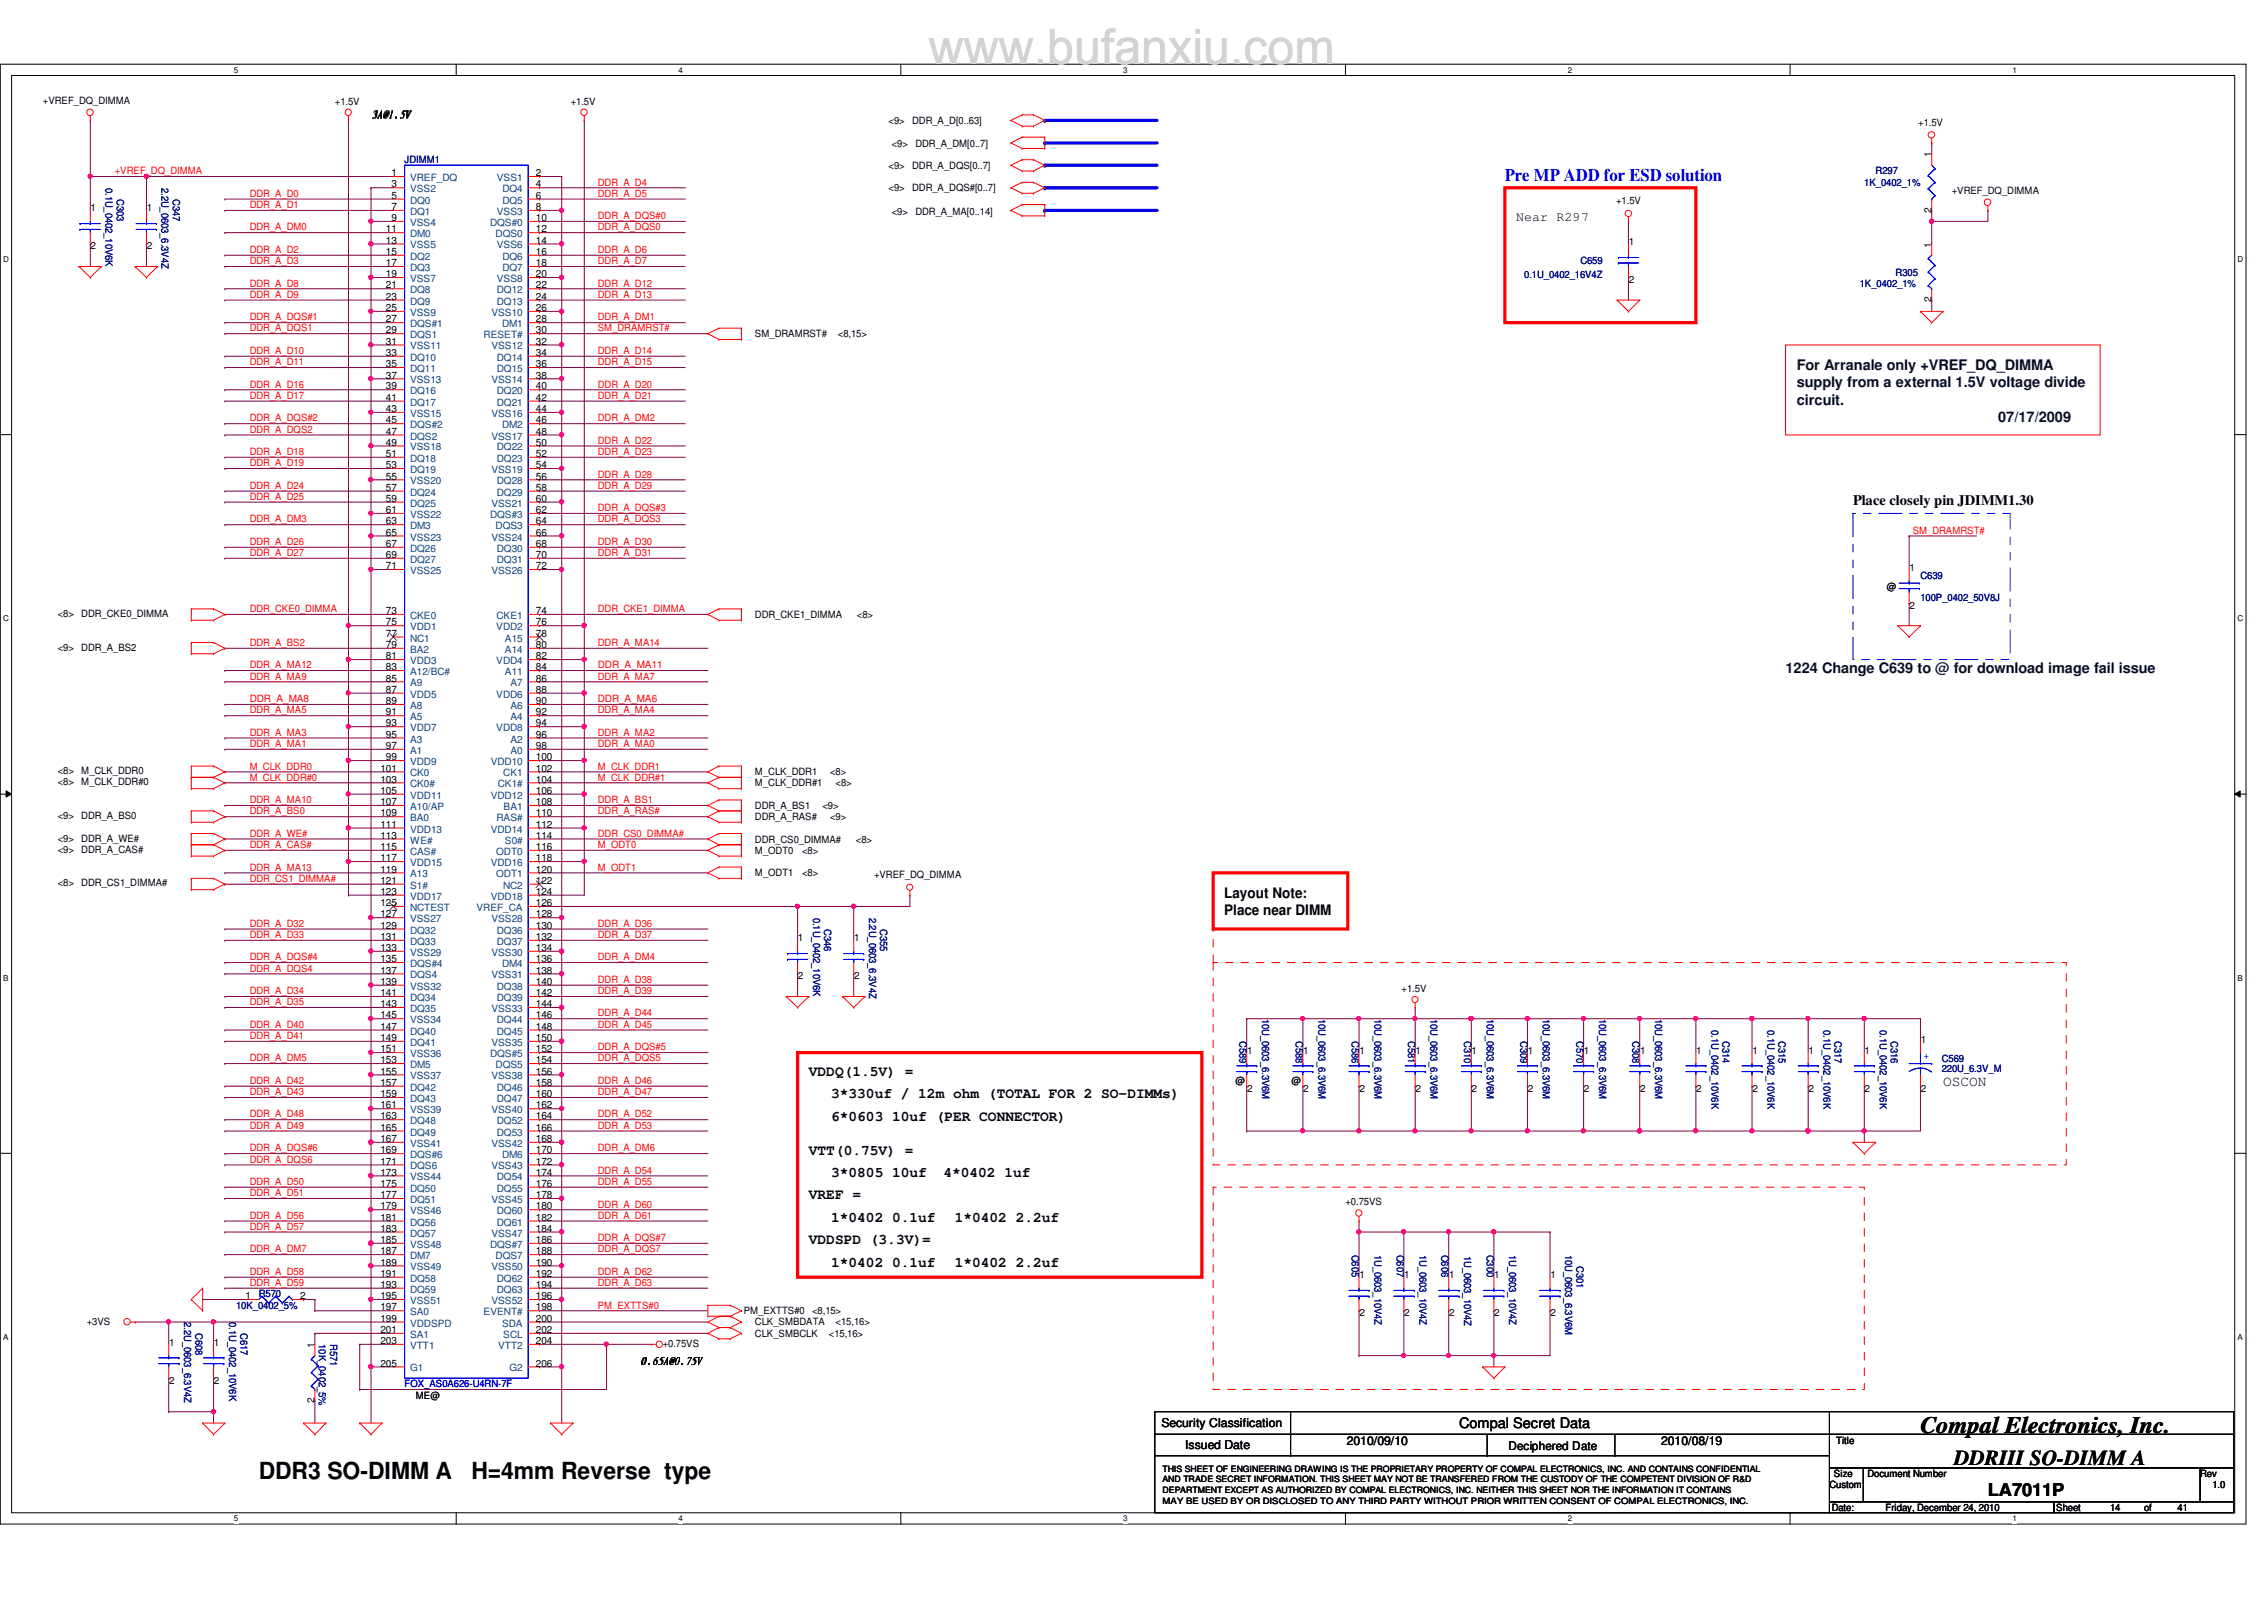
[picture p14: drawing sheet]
<svg xmlns="http://www.w3.org/2000/svg" width="297mm" height="210mm" viewBox="0 0 297 210" stroke-linecap="round" stroke-linejoin="round" font-family="sans-serif">
<defs><g id="words">
<g font-size="3.1">
<text x="252" y="188">Compal Electronics, Inc.</text>
<text x="33.9" y="194">DDR3 SO-DIMM A</text>
<text x="61.8" y="194">H=4mm Reverse type</text>
</g>
<text font-size="2.8" x="256.4" y="192.2">DDRIII SO-DIMM A</text>
<text font-size="2.3" fill="#00f" x="197.4" y="23.8">Pre MP ADD for ESD solution</text>
<text font-size="2.3" x="260.8" y="196.2">LA7011P</text>
<g font-size="1.9" fill="#000040">
<text x="235.8" y="48.5">For Arranale only +VREF_DQ_DIMMA</text>
<text x="235.8" y="50.8">supply from a external 1.5V voltage divide</text>
<text x="235.8" y="53.1">circuit.</text>
<text x="262.2" y="55.4">07/17/2009</text>
<text x="234.3" y="88.3">1224 Change C639 to @ for download image fail issue</text>
</g>
<g font-size="1.9">
<text x="243.1" y="66.2">Place closely pin JDIMM1.30</text>
<text x="160.6" y="117.8">Layout Note:</text>
<text x="160.6" y="120.1">Place near DIMM</text>
<text x="106.1" y="141.1">VDDQ(1.5V) =</text>
<text x="254.9" y="142.5">OSCON</text>
<text x="109" y="144.1">3*330uf / 12m ohm (TOTAL FOR 2 SO-DIMMs)</text>
<text x="109" y="147.1">6*0603 10uf (PER CONNECTOR)</text>
<text x="106.1" y="151.5">VTT(0.75V) =</text>
<text x="109" y="154.4">3*0805 10uf</text>
<text x="123.8" y="154.4">4*0402 1uf</text>
<text x="106.1" y="157.4">VREF =</text>
<text x="109" y="160.3">1*0402 0.1uf</text>
<text x="125.3" y="160.3">1*0402 2.2uf</text>
<text x="106.1" y="163.2">VDDSPD (3.3V)=</text>
<text x="109" y="166.2">1*0402 0.1uf</text>
<text x="125.3" y="166.2">1*0402 2.2uf</text>
<text x="191.4" y="187.4">Compal Secret Data</text>
</g>
<text font-size="1.7" x="198.9" y="29">Near R297</text>
<g font-size="1.6">
<text x="152.4" y="187.2">Security Classification</text>
<text x="155.5" y="190">Issued Date</text>
<text x="176.7" y="189.6">2010/09/10</text>
<text x="197.9" y="190.2">Deciphered Date</text>
<text x="217.9" y="189.6">2010/08/19</text>
</g>
<g font-size="1.3">
<text x="5.6" y="13.6">+VREF_DQ_DIMMA</text>
<text x="43.9" y="13.8">+1.5V</text>
<text x="48.8" y="15.4">3A@1.5V</text>
<text x="74.9" y="13.8">+1.5V</text>
<text x="116.6" y="16.3">&lt;9&gt;</text>
<text x="119.7" y="16.3">DDR_A_D[0..63]</text>
<text x="251.7" y="16.6">+1.5V</text>
<text x="51.3" y="23.1">1</text>
<text x="70.3" y="23.1">2</text>
<text x="116.6" y="22.1">&lt;9&gt;</text>
<text x="117" y="19.3">&lt;9&gt;</text>
<text x="119.7" y="22.1">DDR_A_DQS[0..7]</text>
<text x="120.1" y="19.3">DDR_A_DM[0..7]</text>
<text x="253.4" y="20.7" transform="rotate(-90 253.4 20.7)">1</text>
<text x="11.9" y="27.7">1</text>
<text x="19.3" y="27.7">1</text>
<text x="51.3" y="24.6">3</text>
<text x="51.3" y="26.1">5</text>
<text x="51.3" y="27.6">7</text>
<text x="51.3" y="29">9</text>
<text x="70.3" y="24.6">4</text>
<text x="70.3" y="26.1">6</text>
<text x="70.3" y="27.6">8</text>
<text x="70.3" y="29">10</text>
<text x="116.6" y="25.1">&lt;9&gt;</text>
<text x="117" y="28.2">&lt;9&gt;</text>
<text x="119.7" y="25.1">DDR_A_DQS#[0..7]</text>
<text x="120.1" y="28.2">DDR_A_MA[0..14]</text>
<text x="212" y="26.7">+1.5V</text>
<text x="253.4" y="27.9" transform="rotate(-90 253.4 27.9)">2</text>
<text x="256.1" y="25.4">+VREF_DQ_DIMMA</text>
<text x="11.9" y="32.7">2</text>
<text x="19.3" y="32.7">2</text>
<text x="50.6" y="30.5">11</text>
<text x="50.6" y="32">13</text>
<text x="50.6" y="33.4">15</text>
<text x="50.6" y="34.9">17</text>
<text x="70.3" y="30.5">12</text>
<text x="70.3" y="32">14</text>
<text x="70.3" y="33.4">16</text>
<text x="70.3" y="34.9">18</text>
<text x="213.7" y="32.2">1</text>
<text x="253.4" y="32.5" transform="rotate(-90 253.4 32.5)">1</text>
<text x="50.6" y="36.4">19</text>
<text x="50.6" y="37.8">21</text>
<text x="50.6" y="39.3">23</text>
<text x="50.6" y="40.8">25</text>
<text x="70.3" y="36.4">20</text>
<text x="70.3" y="37.8">22</text>
<text x="70.3" y="39.3">24</text>
<text x="70.3" y="40.8">26</text>
<text x="213.7" y="37.2">2</text>
<text x="253.4" y="39.7" transform="rotate(-90 253.4 39.7)">2</text>
<text x="50.6" y="42.3">27</text>
<text x="50.6" y="43.7">29</text>
<text x="50.6" y="45.2">31</text>
<text x="50.6" y="46.7">33</text>
<text x="70.3" y="42.3">28</text>
<text x="70.3" y="43.7">30</text>
<text x="70.3" y="45.2">32</text>
<text x="70.3" y="46.7">34</text>
<text x="99.1" y="44.2">SM_DRAMRST#</text>
<text x="109.9" y="44.2">&lt;8,15&gt;</text>
<text x="50.6" y="48.2">35</text>
<text x="50.6" y="49.7">37</text>
<text x="50.6" y="51.1">39</text>
<text x="50.6" y="52.6">41</text>
<text x="70.3" y="48.2">36</text>
<text x="70.3" y="49.7">38</text>
<text x="70.3" y="51.1">40</text>
<text x="70.3" y="52.6">42</text>
<text x="50.6" y="54.1">43</text>
<text x="50.6" y="55.5">45</text>
<text x="50.6" y="57">47</text>
<text x="50.6" y="58.5">49</text>
<text x="50.6" y="59.9">51</text>
<text x="70.3" y="54.1">44</text>
<text x="70.3" y="55.5">46</text>
<text x="70.3" y="57">48</text>
<text x="70.3" y="58.5">50</text>
<text x="70.3" y="59.9">52</text>
<text x="50.6" y="61.4">53</text>
<text x="50.6" y="62.9">55</text>
<text x="50.6" y="64.4">57</text>
<text x="50.6" y="65.8">59</text>
<text x="70.3" y="61.4">54</text>
<text x="70.3" y="62.9">56</text>
<text x="70.3" y="64.4">58</text>
<text x="70.3" y="65.8">60</text>
<text x="50.6" y="67.3">61</text>
<text x="50.6" y="68.8">63</text>
<text x="50.6" y="70.3">65</text>
<text x="50.6" y="71.8">67</text>
<text x="70.3" y="67.3">62</text>
<text x="70.3" y="68.8">64</text>
<text x="70.3" y="70.3">66</text>
<text x="70.3" y="71.8">68</text>
<text x="50.6" y="73.2">69</text>
<text x="50.6" y="74.7">71</text>
<text x="70.3" y="73.2">70</text>
<text x="70.3" y="74.7">72</text>
<text x="247.6" y="77.4">@</text>
<text x="250.5" y="74.9">1</text>
<text x="7.6" y="80.9">&lt;8&gt;</text>
<text x="10.7" y="80.9">DDR_CKE0_DIMMA</text>
<text x="50.6" y="80.6">73</text>
<text x="50.6" y="82">75</text>
<text x="50.6" y="83.5">77</text>
<text x="70.3" y="80.6">74</text>
<text x="70.3" y="82">76</text>
<text x="70.3" y="83.5">78</text>
<text x="99.1" y="81.1">DDR_CKE1_DIMMA</text>
<text x="112.4" y="81.1">&lt;8&gt;</text>
<text x="250.5" y="79.9">2</text>
<text x="7.6" y="85.3">&lt;9&gt;</text>
<text x="10.7" y="85.3">DDR_A_BS2</text>
<text x="50.6" y="87.9">83</text>
<text x="50.6" y="89.4">85</text>
<text x="50.6" y="85">79</text>
<text x="50.6" y="86.5">81</text>
<text x="70.3" y="87.9">84</text>
<text x="70.3" y="89.4">86</text>
<text x="70.3" y="85">80</text>
<text x="70.3" y="86.5">82</text>
<text x="50.6" y="90.9">87</text>
<text x="50.6" y="92.4">89</text>
<text x="50.6" y="93.9">91</text>
<text x="50.6" y="95.3">93</text>
<text x="70.3" y="90.9">88</text>
<text x="70.3" y="92.4">90</text>
<text x="70.3" y="93.9">92</text>
<text x="70.3" y="95.3">94</text>
<text x="7.6" y="101.6">&lt;8&gt;</text>
<text x="10.7" y="101.6">M_CLK_DDR0</text>
<text x="49.9" y="101.2">101</text>
<text x="50.6" y="96.8">95</text>
<text x="50.6" y="98.3">97</text>
<text x="50.6" y="99.7">99</text>
<text x="70.3" y="96.8">96</text>
<text x="70.3" y="98.3">98</text>
<text x="70.3" y="99.7">100</text>
<text x="70.3" y="101.2">102</text>
<text x="99.1" y="101.7">M_CLK_DDR1</text>
<text x="108.9" y="101.7">&lt;8&gt;</text>
<text x="7.6" y="103">&lt;8&gt;</text>
<text x="7.6" y="107.4">&lt;9&gt;</text>
<text x="10.7" y="103">M_CLK_DDR#0</text>
<text x="10.7" y="107.4">DDR_A_BS0</text>
<text x="49.9" y="102.7">103</text>
<text x="49.9" y="104.1">105</text>
<text x="49.9" y="105.6">107</text>
<text x="49.9" y="107.1">109</text>
<text x="70.3" y="102.7">104</text>
<text x="70.3" y="104.1">106</text>
<text x="70.3" y="105.6">108</text>
<text x="70.3" y="107.1">110</text>
<text x="99.1" y="106.1">DDR_A_BS1</text>
<text x="99.1" y="107.6">DDR_A_RAS#</text>
<text x="99.1" y="103.2">M_CLK_DDR#1</text>
<text x="107.9" y="106.1">&lt;9&gt;</text>
<text x="108.9" y="107.6">&lt;9&gt;</text>
<text x="109.6" y="103.2">&lt;8&gt;</text>
<text x="7.6" y="110.4">&lt;9&gt;</text>
<text x="7.6" y="111.8">&lt;9&gt;</text>
<text x="10.7" y="110.4">DDR_A_WE#</text>
<text x="10.7" y="111.8">DDR_A_CAS#</text>
<text x="49.9" y="108.6">111</text>
<text x="49.9" y="110">113</text>
<text x="49.9" y="111.5">115</text>
<text x="49.9" y="113">117</text>
<text x="70.3" y="108.6">112</text>
<text x="70.3" y="110">114</text>
<text x="70.3" y="111.5">116</text>
<text x="70.3" y="113">118</text>
<text x="99.1" y="110.5">DDR_CS0_DIMMA#</text>
<text x="99.1" y="112">M_ODT0</text>
<text x="105.2" y="112">&lt;8&gt;</text>
<text x="112.3" y="110.5">&lt;8&gt;</text>
<text x="7.6" y="116.3">&lt;8&gt;</text>
<text x="10.7" y="116.3">DDR_CS1_DIMMA#</text>
<text x="49.9" y="114.5">119</text>
<text x="49.9" y="116">121</text>
<text x="49.9" y="117.4">123</text>
<text x="49.9" y="118.9">125</text>
<text x="70.3" y="114.5">120</text>
<text x="70.3" y="116">122</text>
<text x="70.3" y="117.4">124</text>
<text x="70.3" y="118.9">126</text>
<text x="99.1" y="114.9">M_ODT1</text>
<text x="105.2" y="114.9">&lt;8&gt;</text>
<text x="114.7" y="115.2">+VREF_DQ_DIMMA</text>
<text x="49.9" y="120.4">127</text>
<text x="49.9" y="121.8">129</text>
<text x="49.9" y="123.3">131</text>
<text x="49.9" y="124.8">133</text>
<text x="70.3" y="120.4">128</text>
<text x="70.3" y="121.8">130</text>
<text x="70.3" y="123.3">132</text>
<text x="70.3" y="124.8">134</text>
<text x="104.7" y="123.5">1</text>
<text x="112.1" y="123.5">1</text>
<text x="49.9" y="126.2">135</text>
<text x="49.9" y="127.7">137</text>
<text x="49.9" y="129.2">139</text>
<text x="49.9" y="130.7">141</text>
<text x="70.3" y="126.2">136</text>
<text x="70.3" y="127.7">138</text>
<text x="70.3" y="129.2">140</text>
<text x="70.3" y="130.7">142</text>
<text x="104.7" y="128.5">2</text>
<text x="112.1" y="128.5">2</text>
<text x="183.9" y="130.1">+1.5V</text>
<text x="49.9" y="132.1">143</text>
<text x="49.9" y="133.6">145</text>
<text x="49.9" y="135.1">147</text>
<text x="49.9" y="136.6">149</text>
<text x="70.3" y="132.1">144</text>
<text x="70.3" y="133.6">146</text>
<text x="70.3" y="135.1">148</text>
<text x="70.3" y="136.6">150</text>
<text x="252" y="136.8">1</text>
<text x="49.9" y="138">151</text>
<text x="49.9" y="139.5">153</text>
<text x="49.9" y="141">155</text>
<text x="49.9" y="142.5">157</text>
<text x="49.9" y="143.9">159</text>
<text x="70.3" y="138">152</text>
<text x="70.3" y="139.5">154</text>
<text x="70.3" y="141">156</text>
<text x="70.3" y="142.5">158</text>
<text x="70.3" y="143.9">160</text>
<text x="162.1" y="142.2">@</text>
<text x="163.6" y="138.2">1</text>
<text x="163.6" y="143.2">2</text>
<text x="169.5" y="142.2">@</text>
<text x="171" y="138.2">1</text>
<text x="171" y="143.2">2</text>
<text x="178.3" y="138.2">1</text>
<text x="178.3" y="143.2">2</text>
<text x="185.7" y="138.2">1</text>
<text x="185.7" y="143.2">2</text>
<text x="193.1" y="138.2">1</text>
<text x="193.1" y="143.2">2</text>
<text x="200.4" y="138.2">1</text>
<text x="200.4" y="143.2">2</text>
<text x="207.8" y="138.2">1</text>
<text x="207.8" y="143.2">2</text>
<text x="215.2" y="138.2">1</text>
<text x="215.2" y="143.2">2</text>
<text x="222.5" y="138.2">1</text>
<text x="222.5" y="143.2">2</text>
<text x="229.9" y="138.2">1</text>
<text x="229.9" y="143.2">2</text>
<text x="237.3" y="138.2">1</text>
<text x="237.3" y="143.2">2</text>
<text x="244.6" y="138.2">1</text>
<text x="244.6" y="143.2">2</text>
<text x="252" y="143.2">2</text>
<text x="49.9" y="145.4">161</text>
<text x="49.9" y="146.9">163</text>
<text x="49.9" y="148.3">165</text>
<text x="49.9" y="149.8">167</text>
<text x="70.3" y="145.4">162</text>
<text x="70.3" y="146.9">164</text>
<text x="70.3" y="148.3">166</text>
<text x="70.3" y="149.8">168</text>
<text x="49.9" y="151.3">169</text>
<text x="49.9" y="152.8">171</text>
<text x="49.9" y="154.2">173</text>
<text x="49.9" y="155.7">175</text>
<text x="70.3" y="151.3">170</text>
<text x="70.3" y="152.8">172</text>
<text x="70.3" y="154.2">174</text>
<text x="70.3" y="155.7">176</text>
<text x="49.9" y="157.2">177</text>
<text x="49.9" y="158.7">179</text>
<text x="49.9" y="160.1">181</text>
<text x="49.9" y="161.6">183</text>
<text x="70.3" y="157.2">178</text>
<text x="70.3" y="158.7">180</text>
<text x="70.3" y="160.1">182</text>
<text x="70.3" y="161.6">184</text>
<text x="176.5" y="158.1">+0.75VS</text>
<text x="49.9" y="163.1">185</text>
<text x="49.9" y="164.5">187</text>
<text x="49.9" y="166">189</text>
<text x="49.9" y="167.5">191</text>
<text x="70.3" y="163.1">186</text>
<text x="70.3" y="164.5">188</text>
<text x="70.3" y="166">190</text>
<text x="70.3" y="167.5">192</text>
<text x="178.3" y="167.7">1</text>
<text x="184.2" y="167.7">1</text>
<text x="190.1" y="167.7">1</text>
<text x="196" y="167.7">1</text>
<text x="203.4" y="167.7">1</text>
<text x="11.4" y="173.9">+3VS</text>
<text x="32.2" y="170.4">1</text>
<text x="39.4" y="170.4">2</text>
<text x="49.9" y="169">193</text>
<text x="49.9" y="170.4">195</text>
<text x="49.9" y="171.9">197</text>
<text x="49.9" y="173.4">199</text>
<text x="70.3" y="169">194</text>
<text x="70.3" y="170.4">196</text>
<text x="70.3" y="171.9">198</text>
<text x="70.3" y="173.4">200</text>
<text x="97.6" y="172.4">PM_EXTTS#0</text>
<text x="99.1" y="173.9">CLK_SMBDATA</text>
<text x="106.5" y="172.4">&lt;8,15&gt;</text>
<text x="109.6" y="173.9">&lt;15,16&gt;</text>
<text x="178.3" y="172.7">2</text>
<text x="184.2" y="172.7">2</text>
<text x="190.1" y="172.7">2</text>
<text x="196" y="172.7">2</text>
<text x="203.4" y="172.7">2</text>
<text x="22.2" y="176.5">1</text>
<text x="28.1" y="176.5">1</text>
<text x="41.3" y="176.8" transform="rotate(-90 41.3 176.8)">1</text>
<text x="49.9" y="174.9">201</text>
<text x="49.9" y="176.3">203</text>
<text x="49.9" y="179.3">205</text>
<text x="70.3" y="174.9">202</text>
<text x="70.3" y="176.3">204</text>
<text x="70.3" y="179.3">206</text>
<text x="84.1" y="178.9">0.65A@0.75V</text>
<text x="86.9" y="176.7">+0.75VS</text>
<text x="99.1" y="175.3">CLK_SMBCLK</text>
<text x="108.8" y="175.3">&lt;15,16&gt;</text>
<text x="22.2" y="181.5">2</text>
<text x="28.1" y="181.5">2</text>
<text x="41.3" y="184.1" transform="rotate(-90 41.3 184.1)">2</text>
<text x="54.6" y="183.5">ME@</text>
<text x="240.9" y="189.5">Title</text>
<text x="240" y="195.2">Custom</text>
<text x="240.6" y="193.8">Size</text>
<text x="245" y="193.8">Document Number</text>
<text x="288.7" y="193.8">Rev</text>
<text x="290.3" y="195.2">1.0</text>
<text x="240.3" y="198.2">Date:</text>
<text x="247.4" y="198.2">Friday, December 24, 2010</text>
<text x="269.8" y="198.2">Sheet</text>
<text x="276.9" y="198.2">14</text>
<text x="281.3" y="198.2">of</text>
<text x="285.7" y="198.2">41</text>
</g>
<g font-size="1.3" fill="#f00">
<text x="15.1" y="22.9">+VREF_DQ_DIMMA</text>
<text x="32.8" y="25.8">DDR_A_D0</text>
<text x="32.8" y="27.3">DDR_A_D1</text>
<text x="78.4" y="24.3">DDR_A_D4</text>
<text x="78.4" y="25.8">DDR_A_D5</text>
<text x="78.4" y="28.7">DDR_A_DQS#0</text>
<text x="32.8" y="30.2">DDR_A_DM0</text>
<text x="32.8" y="34.7">DDR_A_D3</text>
<text x="32.8" y="33.2">DDR_A_D2</text>
<text x="78.4" y="33.2">DDR_A_D6</text>
<text x="78.4" y="30.2">DDR_A_DQS0</text>
<text x="78.4" y="34.7">DDR_A_D7</text>
<text x="32.8" y="39.1">DDR_A_D9</text>
<text x="32.8" y="37.6">DDR_A_D8</text>
<text x="78.4" y="37.6">DDR_A_D12</text>
<text x="78.4" y="39.1">DDR_A_D13</text>
<text x="32.8" y="46.4">DDR_A_D10</text>
<text x="32.8" y="42">DDR_A_DQS#1</text>
<text x="32.8" y="47.9">DDR_A_D11</text>
<text x="32.8" y="43.5">DDR_A_DQS1</text>
<text x="78.4" y="42">DDR_A_DM1</text>
<text x="78.4" y="43.5">SM_DRAMRST#</text>
<text x="78.4" y="47.9">DDR_A_D15</text>
<text x="78.4" y="46.4">DDR_A_D14</text>
<text x="32.8" y="50.8">DDR_A_D16</text>
<text x="32.8" y="52.3">DDR_A_D17</text>
<text x="78.4" y="50.8">DDR_A_D20</text>
<text x="78.4" y="52.3">DDR_A_D21</text>
<text x="32.8" y="56.8">DDR_A_DQS2</text>
<text x="32.8" y="59.7">DDR_A_D18</text>
<text x="32.8" y="55.3">DDR_A_DQS#2</text>
<text x="78.4" y="55.3">DDR_A_DM2</text>
<text x="78.4" y="59.7">DDR_A_D23</text>
<text x="78.4" y="58.2">DDR_A_D22</text>
<text x="32.8" y="61.2">DDR_A_D19</text>
<text x="32.8" y="64.1">DDR_A_D24</text>
<text x="32.8" y="65.6">DDR_A_D25</text>
<text x="78.4" y="62.7">DDR_A_D28</text>
<text x="78.4" y="64.1">DDR_A_D29</text>
<text x="32.8" y="68.5">DDR_A_DM3</text>
<text x="32.8" y="71.5">DDR_A_D26</text>
<text x="78.4" y="71.5">DDR_A_D30</text>
<text x="78.4" y="68.5">DDR_A_DQS3</text>
<text x="78.4" y="67.1">DDR_A_DQS#3</text>
<text x="250.9" y="70">SM_DRAMRST#</text>
<text x="32.8" y="72.9">DDR_A_D27</text>
<text x="78.4" y="72.9">DDR_A_D31</text>
<text x="32.8" y="80.3">DDR_CKE0_DIMMA</text>
<text x="78.4" y="80.3">DDR_CKE1_DIMMA</text>
<text x="32.8" y="89.2">DDR_A_MA9</text>
<text x="32.8" y="84.8">DDR_A_BS2</text>
<text x="32.8" y="87.7">DDR_A_MA12</text>
<text x="78.4" y="89.2">DDR_A_MA7</text>
<text x="78.4" y="84.8">DDR_A_MA14</text>
<text x="78.4" y="87.7">DDR_A_MA11</text>
<text x="32.8" y="92.1">DDR_A_MA8</text>
<text x="32.8" y="93.6">DDR_A_MA5</text>
<text x="78.4" y="92.1">DDR_A_MA6</text>
<text x="78.4" y="93.6">DDR_A_MA4</text>
<text x="32.8" y="96.5">DDR_A_MA3</text>
<text x="32.8" y="98">DDR_A_MA1</text>
<text x="32.8" y="101">M_CLK_DDR0</text>
<text x="78.4" y="98">DDR_A_MA0</text>
<text x="78.4" y="101">M_CLK_DDR1</text>
<text x="78.4" y="96.5">DDR_A_MA2</text>
<text x="32.8" y="105.4">DDR_A_MA10</text>
<text x="32.8" y="106.8">DDR_A_BS0</text>
<text x="32.8" y="102.4">M_CLK_DDR#0</text>
<text x="78.4" y="105.4">DDR_A_BS1</text>
<text x="78.4" y="106.8">DDR_A_RAS#</text>
<text x="78.4" y="102.4">M_CLK_DDR#1</text>
<text x="32.8" y="109.8">DDR_A_WE#</text>
<text x="32.8" y="111.3">DDR_A_CAS#</text>
<text x="78.4" y="109.8">DDR_CS0_DIMMA#</text>
<text x="78.4" y="111.3">M_ODT0</text>
<text x="32.8" y="115.7">DDR_CS1_DIMMA#</text>
<text x="32.8" y="114.2">DDR_A_MA13</text>
<text x="78.4" y="114.2">M_ODT1</text>
<text x="32.8" y="123.1">DDR_A_D33</text>
<text x="32.8" y="126">DDR_A_DQS#4</text>
<text x="32.8" y="121.6">DDR_A_D32</text>
<text x="78.4" y="126">DDR_A_DM4</text>
<text x="78.4" y="123.1">DDR_A_D37</text>
<text x="78.4" y="121.6">DDR_A_D36</text>
<text x="32.8" y="130.4">DDR_A_D34</text>
<text x="32.8" y="131.9">DDR_A_D35</text>
<text x="32.8" y="127.5">DDR_A_DQS4</text>
<text x="78.4" y="130.4">DDR_A_D39</text>
<text x="78.4" y="128.9">DDR_A_D38</text>
<text x="32.8" y="134.8">DDR_A_D40</text>
<text x="32.8" y="136.3">DDR_A_D41</text>
<text x="78.4" y="137.8">DDR_A_DQS#5</text>
<text x="78.4" y="133.3">DDR_A_D44</text>
<text x="78.4" y="134.8">DDR_A_D45</text>
<text x="32.8" y="139.2">DDR_A_DM5</text>
<text x="32.8" y="143.7">DDR_A_D43</text>
<text x="32.8" y="142.2">DDR_A_D42</text>
<text x="78.4" y="142.2">DDR_A_D46</text>
<text x="78.4" y="139.2">DDR_A_DQS5</text>
<text x="78.4" y="143.7">DDR_A_D47</text>
<text x="32.8" y="148.1">DDR_A_D49</text>
<text x="32.8" y="146.6">DDR_A_D48</text>
<text x="78.4" y="146.6">DDR_A_D52</text>
<text x="78.4" y="148.1">DDR_A_D53</text>
<text x="32.8" y="151">DDR_A_DQS#6</text>
<text x="32.8" y="155.4">DDR_A_D50</text>
<text x="32.8" y="152.5">DDR_A_DQS6</text>
<text x="78.4" y="154">DDR_A_D54</text>
<text x="78.4" y="155.4">DDR_A_D55</text>
<text x="78.4" y="151">DDR_A_DM6</text>
<text x="32.8" y="161.3">DDR_A_D57</text>
<text x="32.8" y="156.9">DDR_A_D51</text>
<text x="32.8" y="159.9">DDR_A_D56</text>
<text x="78.4" y="158.4">DDR_A_D60</text>
<text x="78.4" y="159.9">DDR_A_D61</text>
<text x="32.8" y="167.3">DDR_A_D58</text>
<text x="32.8" y="164.3">DDR_A_DM7</text>
<text x="78.4" y="164.3">DDR_A_DQS7</text>
<text x="78.4" y="162.8">DDR_A_DQS#7</text>
<text x="78.4" y="167.3">DDR_A_D62</text>
<text x="32.8" y="168.7">DDR_A_D59</text>
<text x="78.4" y="171.7">PM_EXTTS#0</text>
<text x="78.4" y="168.7">DDR_A_D63</text>
</g>
<g font-size="1.3" fill="#000080">
<text x="53.1" y="21.4">JDIMM1</text>
<text x="246.1" y="22.9">R297</text>
<text x="13.8" y="24.6" transform="rotate(90 13.8 24.6)">0.1U_0402_10V6K</text>
<text x="15.3" y="26.1" transform="rotate(90 15.3 26.1)">C303</text>
<text x="21.2" y="24.6" transform="rotate(90 21.2 24.6)">2.2U_0603_6.3V4Z</text>
<text x="22.7" y="26.1" transform="rotate(90 22.7 26.1)">C347</text>
<text x="244.6" y="24.3">1K_0402_1%</text>
<text x="207.3" y="34.7">C659</text>
<text x="200" y="36.4">0.1U_0402_16V4Z</text>
<text x="244" y="37.6">1K_0402_1%</text>
<text x="248.7" y="36.2">R305</text>
<text x="252" y="75.9">C639</text>
<text x="252" y="78.9">100P_0402_50V8J</text>
<text x="106.7" y="120.4" transform="rotate(90 106.7 120.4)">0.1U_0402_10V6K</text>
<text x="108.1" y="121.9" transform="rotate(90 108.1 121.9)">C346</text>
<text x="114" y="120.4" transform="rotate(90 114 120.4)">2.2U_0603_6.3V4Z</text>
<text x="115.5" y="121.9" transform="rotate(90 115.5 121.9)">C355</text>
<text x="162.6" y="136.6" transform="rotate(90 162.6 136.6)">C589</text>
<text x="165.6" y="133.6" transform="rotate(90 165.6 133.6)">10U_0603_6.3V6M</text>
<text x="170" y="136.6" transform="rotate(90 170 136.6)">C588</text>
<text x="173" y="133.6" transform="rotate(90 173 133.6)">10U_0603_6.3V6M</text>
<text x="177.4" y="136.6" transform="rotate(90 177.4 136.6)">C586</text>
<text x="180.3" y="133.6" transform="rotate(90 180.3 133.6)">10U_0603_6.3V6M</text>
<text x="184.7" y="136.6" transform="rotate(90 184.7 136.6)">C581</text>
<text x="187.7" y="133.6" transform="rotate(90 187.7 133.6)">10U_0603_6.3V6M</text>
<text x="192.1" y="136.6" transform="rotate(90 192.1 136.6)">C310</text>
<text x="195.1" y="133.6" transform="rotate(90 195.1 133.6)">10U_0603_6.3V6M</text>
<text x="199.5" y="136.6" transform="rotate(90 199.5 136.6)">C309</text>
<text x="202.4" y="133.6" transform="rotate(90 202.4 133.6)">10U_0603_6.3V6M</text>
<text x="206.8" y="136.6" transform="rotate(90 206.8 136.6)">C570</text>
<text x="209.8" y="133.6" transform="rotate(90 209.8 133.6)">10U_0603_6.3V6M</text>
<text x="214.2" y="136.6" transform="rotate(90 214.2 136.6)">C308</text>
<text x="217.2" y="133.6" transform="rotate(90 217.2 133.6)">10U_0603_6.3V6M</text>
<text x="224.5" y="135.1" transform="rotate(90 224.5 135.1)">0.1U_0402_10V6K</text>
<text x="226" y="136.6" transform="rotate(90 226 136.6)">C314</text>
<text x="231.9" y="135.1" transform="rotate(90 231.9 135.1)">0.1U_0402_10V6K</text>
<text x="233.3" y="136.6" transform="rotate(90 233.3 136.6)">C315</text>
<text x="239.3" y="135.1" transform="rotate(90 239.3 135.1)">0.1U_0402_10V6K</text>
<text x="240.7" y="136.6" transform="rotate(90 240.7 136.6)">C317</text>
<text x="246.6" y="135.1" transform="rotate(90 246.6 135.1)">0.1U_0402_10V6K</text>
<text x="248.1" y="136.6" transform="rotate(90 248.1 136.6)">C316</text>
<text x="254.8" y="139.3">C569</text>
<text x="254.8" y="140.6">220U_6.3V_M</text>
<text x="177.4" y="164.6" transform="rotate(90 177.4 164.6)">C605</text>
<text x="180.3" y="164.6" transform="rotate(90 180.3 164.6)">1U_0603_10V4Z</text>
<text x="183.3" y="164.6" transform="rotate(90 183.3 164.6)">C607</text>
<text x="186.2" y="164.6" transform="rotate(90 186.2 164.6)">1U_0603_10V4Z</text>
<text x="189.1" y="164.6" transform="rotate(90 189.1 164.6)">C606</text>
<text x="192.1" y="164.7" transform="rotate(90 192.1 164.7)">1U_0603_10V4Z</text>
<text x="195.1" y="164.6" transform="rotate(90 195.1 164.6)">C300</text>
<text x="198" y="164.6" transform="rotate(90 198 164.6)">1U_0603_10V4Z</text>
<text x="205.4" y="164.6" transform="rotate(90 205.4 164.6)">10U_0603_6.3V6M</text>
<text x="206.8" y="166.1" transform="rotate(90 206.8 166.1)">C301</text>
<text x="24.2" y="173.4" transform="rotate(90 24.2 173.4)">2.2U_0603_6.3V4Z</text>
<text x="30.1" y="173.4" transform="rotate(90 30.1 173.4)">0.1U_0402_10V6K</text>
<text x="31" y="171.7">10K_0402_5%</text>
<text x="33.9" y="170.2">R570</text>
<text x="25.7" y="174.9" transform="rotate(90 25.7 174.9)">C608</text>
<text x="31.5" y="174.9" transform="rotate(90 31.5 174.9)">C617</text>
<text x="41.8" y="176.4" transform="rotate(90 41.8 176.4)">10K_0402_5%</text>
<text x="43.3" y="176.4" transform="rotate(90 43.3 176.4)">R571</text>
</g>
<g font-size="1.3" fill="#004080">
<text x="53.8" y="23.7">VREF_DQ</text>
<text x="65.2" y="23.7">VSS1</text>
<text x="53.8" y="25.2">VSS2</text>
<text x="53.8" y="26.7">DQ0</text>
<text x="53.8" y="28.2">DQ1</text>
<text x="53.8" y="29.6">VSS4</text>
<text x="64.3" y="29.6">DQS#0</text>
<text x="65.2" y="28.2">VSS3</text>
<text x="65.9" y="25.2">DQ4</text>
<text x="65.9" y="26.7">DQ5</text>
<text x="53.8" y="31.1">DM0</text>
<text x="53.8" y="32.6">VSS5</text>
<text x="53.8" y="34.1">DQ2</text>
<text x="53.8" y="35.6">DQ3</text>
<text x="65" y="31.1">DQS0</text>
<text x="65.2" y="32.6">VSS6</text>
<text x="65.9" y="34.1">DQ6</text>
<text x="65.9" y="35.6">DQ7</text>
<text x="53.8" y="37">VSS7</text>
<text x="53.8" y="38.5">DQ8</text>
<text x="53.8" y="40">DQ9</text>
<text x="53.8" y="41.4">VSS9</text>
<text x="64.5" y="41.4">VSS10</text>
<text x="65.2" y="37">VSS8</text>
<text x="65.2" y="38.5">DQ12</text>
<text x="65.2" y="40">DQ13</text>
<text x="53.8" y="42.9">DQS#1</text>
<text x="53.8" y="44.4">DQS1</text>
<text x="53.8" y="45.8">VSS11</text>
<text x="53.8" y="47.3">DQ10</text>
<text x="63.5" y="44.4">RESET#</text>
<text x="64.5" y="45.8">VSS12</text>
<text x="65.2" y="47.3">DQ14</text>
<text x="65.9" y="42.9">DM1</text>
<text x="53.8" y="48.8">DQ11</text>
<text x="53.8" y="50.3">VSS13</text>
<text x="53.8" y="51.7">DQ16</text>
<text x="53.8" y="53.2">DQ17</text>
<text x="64.5" y="50.3">VSS14</text>
<text x="65.2" y="48.8">DQ15</text>
<text x="65.2" y="51.7">DQ20</text>
<text x="65.2" y="53.2">DQ21</text>
<text x="53.8" y="54.7">VSS15</text>
<text x="53.8" y="56.2">DQS#2</text>
<text x="53.8" y="57.7">DQS2</text>
<text x="53.8" y="59.1">VSS18</text>
<text x="64.5" y="54.7">VSS16</text>
<text x="64.5" y="57.7">VSS17</text>
<text x="65.2" y="59.1">DQ22</text>
<text x="65.9" y="56.2">DM2</text>
<text x="53.8" y="60.6">DQ18</text>
<text x="53.8" y="62.1">DQ19</text>
<text x="53.8" y="63.5">VSS20</text>
<text x="53.8" y="65">DQ24</text>
<text x="64.5" y="62.1">VSS19</text>
<text x="65.2" y="60.6">DQ23</text>
<text x="65.2" y="63.5">DQ28</text>
<text x="65.2" y="65">DQ29</text>
<text x="53.8" y="66.5">DQ25</text>
<text x="53.8" y="67.9">VSS22</text>
<text x="53.8" y="69.4">DM3</text>
<text x="53.8" y="70.9">VSS23</text>
<text x="64.3" y="67.9">DQS#3</text>
<text x="64.5" y="66.5">VSS21</text>
<text x="64.5" y="70.9">VSS24</text>
<text x="65" y="69.4">DQS3</text>
<text x="53.8" y="72.4">DQ26</text>
<text x="53.8" y="73.8">DQ27</text>
<text x="53.8" y="75.3">VSS25</text>
<text x="64.5" y="75.3">VSS26</text>
<text x="65.2" y="72.4">DQ30</text>
<text x="65.2" y="73.8">DQ31</text>
<text x="53.8" y="81.2">CKE0</text>
<text x="53.8" y="82.7">VDD1</text>
<text x="65.1" y="82.7">VDD2</text>
<text x="65.1" y="81.2">CKE1</text>
<text x="53.8" y="88.6">A12/BC#</text>
<text x="53.8" y="84.2">NC1</text>
<text x="53.8" y="85.6">BA2</text>
<text x="53.8" y="87.1">VDD3</text>
<text x="65.1" y="87.1">VDD4</text>
<text x="66.2" y="88.6">A11</text>
<text x="66.2" y="84.2">A15</text>
<text x="66.2" y="85.6">A14</text>
<text x="53.8" y="90">A9</text>
<text x="53.8" y="91.5">VDD5</text>
<text x="53.8" y="93">A8</text>
<text x="53.8" y="94.5">A5</text>
<text x="53.8" y="95.9">VDD7</text>
<text x="65.1" y="91.5">VDD6</text>
<text x="65.1" y="95.9">VDD8</text>
<text x="67" y="90">A7</text>
<text x="67" y="93">A6</text>
<text x="67" y="94.5">A4</text>
<text x="53.8" y="97.4">A3</text>
<text x="53.8" y="98.9">A1</text>
<text x="53.8" y="100.4">VDD9</text>
<text x="53.8" y="101.9">CK0</text>
<text x="64.4" y="100.4">VDD10</text>
<text x="66" y="101.9">CK1</text>
<text x="67" y="97.4">A2</text>
<text x="67" y="98.9">A0</text>
<text x="53.8" y="103.3">CK0#</text>
<text x="53.8" y="104.8">VDD11</text>
<text x="53.8" y="106.3">A10/AP</text>
<text x="53.8" y="107.7">BA0</text>
<text x="64.4" y="104.8">VDD12</text>
<text x="65.1" y="107.7">RAS#</text>
<text x="65.3" y="103.3">CK1#</text>
<text x="66.1" y="106.3">BA1</text>
<text x="53.8" y="109.2">VDD13</text>
<text x="53.8" y="110.7">WE#</text>
<text x="53.8" y="112.1">CAS#</text>
<text x="53.8" y="113.6">VDD15</text>
<text x="64.4" y="109.2">VDD14</text>
<text x="64.4" y="113.6">VDD16</text>
<text x="65.1" y="112.1">ODT0</text>
<text x="66.2" y="110.7">S0#</text>
<text x="53.8" y="115.1">A13</text>
<text x="53.8" y="116.6">S1#</text>
<text x="53.8" y="118">VDD17</text>
<text x="53.8" y="119.5">NCTEST</text>
<text x="62.5" y="119.5">VREF_CA</text>
<text x="64.4" y="118">VDD18</text>
<text x="65.1" y="115.1">ODT1</text>
<text x="66" y="116.6">NC2</text>
<text x="53.8" y="121">VSS27</text>
<text x="53.8" y="122.5">DQ32</text>
<text x="53.8" y="124">DQ33</text>
<text x="53.8" y="125.4">VSS29</text>
<text x="64.5" y="121">VSS28</text>
<text x="64.5" y="125.4">VSS30</text>
<text x="65.2" y="122.5">DQ36</text>
<text x="65.2" y="124">DQ37</text>
<text x="53.8" y="126.9">DQS#4</text>
<text x="53.8" y="128.4">DQS4</text>
<text x="53.8" y="129.8">VSS32</text>
<text x="53.8" y="131.3">DQ34</text>
<text x="64.5" y="128.4">VSS31</text>
<text x="65.2" y="129.8">DQ38</text>
<text x="65.2" y="131.3">DQ39</text>
<text x="65.9" y="126.9">DM4</text>
<text x="53.8" y="132.8">DQ35</text>
<text x="53.8" y="134.2">VSS34</text>
<text x="53.8" y="135.7">DQ40</text>
<text x="53.8" y="137.2">DQ41</text>
<text x="64.5" y="132.8">VSS33</text>
<text x="64.5" y="137.2">VSS35</text>
<text x="65.2" y="134.2">DQ44</text>
<text x="65.2" y="135.7">DQ45</text>
<text x="53.8" y="138.7">VSS36</text>
<text x="53.8" y="140.1">DM5</text>
<text x="53.8" y="141.6">VSS37</text>
<text x="53.8" y="143.1">DQ42</text>
<text x="64.3" y="138.7">DQS#5</text>
<text x="64.5" y="141.6">VSS38</text>
<text x="65" y="140.1">DQS5</text>
<text x="65.2" y="143.1">DQ46</text>
<text x="53.8" y="144.6">DQ43</text>
<text x="53.8" y="146">VSS39</text>
<text x="53.8" y="147.5">DQ48</text>
<text x="53.8" y="149">DQ49</text>
<text x="64.5" y="146">VSS40</text>
<text x="65.2" y="144.6">DQ47</text>
<text x="65.2" y="147.5">DQ52</text>
<text x="65.2" y="149">DQ53</text>
<text x="53.8" y="150.5">VSS41</text>
<text x="53.8" y="151.9">DQS#6</text>
<text x="53.8" y="153.4">DQS6</text>
<text x="53.8" y="154.9">VSS44</text>
<text x="64.5" y="150.5">VSS42</text>
<text x="64.5" y="153.4">VSS43</text>
<text x="65.2" y="154.9">DQ54</text>
<text x="65.9" y="151.9">DM6</text>
<text x="53.8" y="156.3">DQ50</text>
<text x="53.8" y="157.8">DQ51</text>
<text x="53.8" y="159.3">VSS46</text>
<text x="53.8" y="160.8">DQ56</text>
<text x="64.5" y="157.8">VSS45</text>
<text x="65.2" y="156.3">DQ55</text>
<text x="65.2" y="159.3">DQ60</text>
<text x="65.2" y="160.8">DQ61</text>
<text x="53.8" y="162.2">DQ57</text>
<text x="53.8" y="163.7">VSS48</text>
<text x="53.8" y="165.2">DM7</text>
<text x="53.8" y="166.7">VSS49</text>
<text x="64.3" y="163.7">DQS#7</text>
<text x="64.5" y="162.2">VSS47</text>
<text x="64.5" y="166.7">VSS50</text>
<text x="65" y="165.2">DQS7</text>
<text x="53.8" y="168.1">DQ58</text>
<text x="53.8" y="169.6">DQ59</text>
<text x="53.8" y="171.1">VSS51</text>
<text x="53.8" y="172.6">SA0</text>
<text x="63.5" y="172.6">EVENT#</text>
<text x="64.5" y="171.1">VSS52</text>
<text x="65.2" y="168.1">DQ62</text>
<text x="65.2" y="169.6">DQ63</text>
<text x="53.8" y="174">VDDSPD</text>
<text x="53.8" y="175.5">SA1</text>
<text x="53.8" y="177">VTT1</text>
<text x="53.8" y="179.9">G1</text>
<text x="65.4" y="177">VTT2</text>
<text x="65.9" y="174">SDA</text>
<text x="66" y="175.5">SCL</text>
<text x="66.8" y="179.9">G2</text>
</g>
<g font-size="1.3" fill="#00f">
<text x="252.4" y="139">+</text>
<text x="53.1" y="182">FOX_AS0A626-U4RN-7F</text>
</g>
<g font-size="1.1">
<text x="30.7" y="9.6">5</text>
<text x="89" y="9.6">4</text>
<text x="147.4" y="9.6">3</text>
<text x="205.7" y="9.6">2</text>
<text x="264" y="9.6">1</text>
<text x=".4" y="34.4">D</text>
<text x="293.6" y="34.4">D</text>
<text x=".4" y="81.5">C</text>
<text x="293.6" y="81.5">C</text>
<text x=".4" y="128.7">B</text>
<text x="293.6" y="128.7">B</text>
<text x=".4" y="175.8">A</text>
<text x="293.6" y="175.8">A</text>
<text x="152.5" y="195.9">DEPARTMENT EXCEPT AS AUTHORIZED BY COMPAL ELECTRONICS, INC. NEITHER THIS SHEET NOR THE INFORMATION IT CONTAINS</text>
<text x="152.5" y="193.1">THIS SHEET OF ENGINEERING DRAWING IS THE PROPRIETARY PROPERTY OF COMPAL ELECTRONICS, INC. AND CONTAINS CONFIDENTIAL</text>
<text x="152.5" y="197.3">MAY BE USED BY OR DISCLOSED TO ANY THIRD PARTY WITHOUT PRIOR WRITTEN CONSENT OF COMPAL ELECTRONICS, INC.</text>
<text x="152.5" y="194.5">AND TRADE SECRET INFORMATION. THIS SHEET MAY NOT BE TRANSFERED FROM THE CUSTODY OF THE COMPETENT DIVISION OF R&amp;D</text>
<text x="30.7" y="199.6">5</text>
<text x="89" y="199.6">4</text>
<text x="147.4" y="199.6">3</text>
<text x="205.7" y="199.6">2</text>
<text x="264" y="199.6">1</text>
</g>
</g></defs>
<path d="M0 8.4h294.7v191.5h-294.7zM1.5 9.9h291.7v188.6h-291.7z" fill="none" stroke="#000" stroke-width=".13"/>
<g fill="#fff">
<path d="M30.7 8.6h.6v1.2h-.6z"/>
<path d="M30.7 198.6h.6v1.2h-.6z"/>
</g>
<path d="M59.9 8.4v1.5M59.9 198.5v1.4" fill="none" stroke="#000" stroke-width=".13"/>
<g fill="#fff">
<path d="M89 8.6h.6v1.2h-.6z"/>
<path d="M89 198.6h.6v1.2h-.6z"/>
</g>
<path d="M118.2 8.4v1.5M118.2 198.5v1.4" fill="none" stroke="#000" stroke-width=".13"/>
<g fill="#fff">
<path d="M147.4 8.6h.6v1.2h-.6z"/>
<path d="M147.4 198.6h.6v1.2h-.6z"/>
</g>
<path d="M176.5 8.4v1.5M176.5 198.5v1.4" fill="none" stroke="#000" stroke-width=".13"/>
<g fill="#fff">
<path d="M205.7 8.6h.6v1.2h-.6z"/>
<path d="M205.7 198.6h.6v1.2h-.6z"/>
</g>
<path d="M234.9 8.4v1.5M234.9 198.5v1.4" fill="none" stroke="#000" stroke-width=".13"/>
<g fill="#fff">
<path d="M264 8.6h.6v1.2h-.6z"/>
<path d="M264 198.6h.6v1.2h-.6z"/>
<path d="M.4 33.4h.8v1.2h-.8z"/>
<path d="M293.6 33.4h.7v1.2h-.7z"/>
<path d="M.4 80.6h.8v1.1h-.8z"/>
<path d="M293.6 80.6h.7v1.1h-.7z"/>
</g>
<path d="M0 57h1.5M293.2 57h1.5" fill="none" stroke="#000" stroke-width=".13"/>
<g fill="#fff">
<path d="M.4 127.7h.7v1.2h-.7z"/>
<path d="M293.6 127.7h.7v1.2h-.7z"/>
</g>
<path d="M0 104.2h1.5M.8 103.8l.7 .4-.7 .4zM293.2 104.2l.7-.4v.8zM293.2 104.2h1.5" fill="none" stroke="#000" stroke-width=".13"/>
<path d="M.8 103.8l.7 .4-.7 .4zM293.2 104.2l.7-.4v.8z" fill="#000"/>
<g fill="#fff">
<path d="M.4 174.8h.7v1.2h-.7z"/>
<path d="M293.6 174.8h.7v1.2h-.7z"/>
</g>
<path d="M0 151.3h1.5M293.2 151.3h1.5" fill="none" stroke="#000" stroke-width=".13"/>
<path d="M70.8 118.9h.1M70.8 118.9h33.8M48.7 154.3h.1M48.7 154.3v4.4" fill="none" stroke="#800040" stroke-width=".13"/>
<circle cx="48.6" cy="154.2" r=".29" fill="#f0f"/>
<circle cx="48.6" cy="154.2" r=".29" fill="none" stroke="#f0f" stroke-width=".13"/>
<path d="M48.7 141h.1M48.7 141v4.5" fill="none" stroke="#800040" stroke-width=".13"/>
<circle cx="48.6" cy="141" r=".29" fill="#f0f"/>
<circle cx="48.6" cy="141" r=".29" fill="none" stroke="#f0f" stroke-width=".13"/>
<path d="M73.7 170.5h.1M73.7 170.5v8.8" fill="none" stroke="#800040" stroke-width=".13"/>
<circle cx="73.7" cy="170.4" r=".29" fill="#f0f"/>
<circle cx="73.7" cy="170.4" r=".29" fill="none" stroke="#f0f" stroke-width=".13"/>
<path d="M48.7 170.5h.1M48.7 170.5v8.8" fill="none" stroke="#800040" stroke-width=".13"/>
<circle cx="48.6" cy="170.4" r=".29" fill="#f0f"/>
<circle cx="48.6" cy="170.4" r=".29" fill="none" stroke="#f0f" stroke-width=".13"/>
<path d="M73.7 127.8h.1M73.7 127.8v4.4" fill="none" stroke="#800040" stroke-width=".13"/>
<circle cx="73.7" cy="127.7" r=".29" fill="#f0f"/>
<circle cx="73.7" cy="127.7" r=".29" fill="none" stroke="#f0f" stroke-width=".13"/>
<path d="M19.2 23.2h.1M19.2 23.2h32.4M178.3 161.6h.1M178.3 161.6h5.9M196 177.8h.1M203.4 161.6h.1M203.4 172h.1M203.4 161.6v6M203.4 172v5.8h-7.4" fill="none" stroke="#800040" stroke-width=".13"/>
<path d="M137.1 24.6h14.7" fill="none" stroke="#00f" stroke-width=".42"/>
<circle cx="137.1" cy="24.6" r=".21" fill="#00f"/>
<path d="M137.1 27.6h14.7" fill="none" stroke="#00f" stroke-width=".42"/>
<circle cx="137.1" cy="27.6" r=".21" fill="#00f"/>
<path d="M137.1 21.7h14.7" fill="none" stroke="#00f" stroke-width=".42"/>
<circle cx="137.1" cy="21.7" r=".21" fill="#00f"/>
<path d="M137.1 15.8h14.7" fill="none" stroke="#00f" stroke-width=".42"/>
<circle cx="137.1" cy="15.8" r=".21" fill="#00f"/>
<path d="M137.1 18.8h14.7" fill="none" stroke="#00f" stroke-width=".42"/>
<circle cx="137.1" cy="18.8" r=".21" fill="#00f"/>
<path d="M112 118.9h.1M112 118.9h7.4M26.6 170.5h.1M26.6 170.5h5.9M41.3 170.5h.1M41.3 172h.1M41.3 170.5v1.5M41.3 172h10.3" fill="none" stroke="#800040" stroke-width=".13"/>
<circle cx="112" cy="118.9" r=".29" fill="#f0f"/>
<circle cx="112" cy="118.9" r=".29" fill="none" stroke="#f0f" stroke-width=".13"/>
<path d="M104.6 118.9h.1M104.6 118.9v4.5M104.6 118.9h7.4M112 118.9h.1M112 118.9v4.5M104.6 127.8h.1M104.6 127.8v2.9M112 127.8h.1M112 127.8v2.9" fill="none" stroke="#800040" stroke-width=".13"/>
<circle cx="104.6" cy="118.9" r=".29" fill="#f0f"/>
<circle cx="104.6" cy="118.9" r=".29" fill="none" stroke="#f0f" stroke-width=".13"/>
<path d="M253.4 27.6h.1M253.4 29h.1M253.4 27.6v1.4M260.8 27.6h.1M260.8 27.6v1.4h-7.4" fill="none" stroke="#800040" stroke-width=".13"/>
<circle cx="253.4" cy="29" r=".29" fill="#f0f"/>
<circle cx="253.4" cy="29" r=".29" fill="none" stroke="#f0f" stroke-width=".13"/>
<path d="M253.4 18.8h.1M253.4 18.8v1.4M253.4 29h.1M253.4 39.4h.1M253.4 29v3M253.4 39.4v1.5M178.3 133.6h.1M178.3 133.6h7.4" fill="none" stroke="#800040" stroke-width=".13"/>
<circle cx="178.3" cy="133.6" r=".29" fill="#f0f"/>
<circle cx="178.3" cy="133.6" r=".29" fill="none" stroke="#f0f" stroke-width=".13"/>
<g fill="none" stroke="#800040" stroke-width=".13">
<path d="M163.6 133.6h.1M163.6 133.6v4.5M163.6 133.6h7.3M170.9 133.6h.1M170.9 133.6v4.5M178.3 172h.1M178.3 161.6h.1M178.3 161.6v6M178.3 172v5.8M184.2 177.8h.1M190.1 172h.1M190.1 172v5.8h-5.9"/>
<path d="M196 177.8h.1M196 161.6h.1M196 161.6v6M196 177.8v1.5M196 161.6h7.4"/>
</g>
<circle cx="196" cy="161.6" r=".29" fill="#f0f"/>
<circle cx="196" cy="161.6" r=".29" fill="none" stroke="#f0f" stroke-width=".13"/>
<path d="M178.3 133.6h.1M178.3 133.6v4.5M184.2 161.6h.1M184.2 172h.1M184.2 161.6v6M184.2 172v5.8M190.1 161.6h.1M190.1 161.6v6" fill="none" stroke="#800040" stroke-width=".13"/>
<circle cx="184.2" cy="177.8" r=".29" fill="#f0f"/>
<circle cx="184.2" cy="177.8" r=".29" fill="none" stroke="#f0f" stroke-width=".13"/>
<path d="M190.1 177.8h.1M190.1 177.8h5.9" fill="none" stroke="#800040" stroke-width=".13"/>
<circle cx="196" cy="177.8" r=".29" fill="#f0f"/>
<circle cx="196" cy="177.8" r=".29" fill="none" stroke="#f0f" stroke-width=".13"/>
<circle cx="190" cy="177.8" r=".29" fill="#f0f"/>
<circle cx="190" cy="177.8" r=".29" fill="none" stroke="#f0f" stroke-width=".13"/>
<path d="M178.3 177.8h.1M178.3 177.8h5.9M184.2 161.6h.1M184.2 161.6h5.9M196 172h.1M196 172v5.8" fill="none" stroke="#800040" stroke-width=".13"/>
<circle cx="184.2" cy="161.6" r=".29" fill="#f0f"/>
<circle cx="184.2" cy="161.6" r=".29" fill="none" stroke="#f0f" stroke-width=".13"/>
<path d="M170.9 133.6h.1M170.9 133.6h7.4" fill="none" stroke="#800040" stroke-width=".13"/>
<circle cx="170.9" cy="133.6" r=".29" fill="#f0f"/>
<circle cx="170.9" cy="133.6" r=".29" fill="none" stroke="#f0f" stroke-width=".13"/>
<path d="M163.6 142.5h.1M163.6 148.4h.1M163.6 142.5v5.9M163.6 148.4h7.3M237.2 148.4h.1M244.6 142.5h.1M244.6 142.5v5.9h-7.4" fill="none" stroke="#800040" stroke-width=".13"/>
<circle cx="237.2" cy="148.4" r=".29" fill="#f0f"/>
<circle cx="237.2" cy="148.4" r=".29" fill="none" stroke="#f0f" stroke-width=".13"/>
<path d="M215.1 148.4h.1M215.1 148.4h7.4" fill="none" stroke="#800040" stroke-width=".13"/>
<circle cx="215.1" cy="148.4" r=".29" fill="#f0f"/>
<circle cx="215.1" cy="148.4" r=".29" fill="none" stroke="#f0f" stroke-width=".13"/>
<path d="M229.9 133.6h.1M229.9 133.6h7.3" fill="none" stroke="#800040" stroke-width=".13"/>
<circle cx="229.8" cy="133.6" r=".29" fill="#f0f"/>
<circle cx="229.8" cy="133.6" r=".29" fill="none" stroke="#f0f" stroke-width=".13"/>
<path d="M207.8 133.6h.1M207.8 133.6h7.3" fill="none" stroke="#800040" stroke-width=".13"/>
<circle cx="207.7" cy="133.6" r=".29" fill="#f0f"/>
<circle cx="207.7" cy="133.6" r=".29" fill="none" stroke="#f0f" stroke-width=".13"/>
<path d="M244.6 133.6h.1M244.6 133.6v4.5M252 133.6h.1M252 133.6v3M178.3 142.5h.1M178.3 142.5v5.9M252 142.5h.1M252 142.5v5.9M70.8 172h.1M70.8 172h22.1" fill="none" stroke="#800040" stroke-width=".13"/>
<circle cx="244.6" cy="133.6" r=".29" fill="#f0f"/>
<circle cx="244.6" cy="133.6" r=".29" fill="none" stroke="#f0f" stroke-width=".13"/>
<path d="M244.6 133.6h.1M244.6 133.6h7.4M178.3 160.2h.1M178.3 160.2v1.4" fill="none" stroke="#800040" stroke-width=".13"/>
<circle cx="178.3" cy="161.6" r=".29" fill="#f0f"/>
<circle cx="178.3" cy="161.6" r=".29" fill="none" stroke="#f0f" stroke-width=".13"/>
<path d="M237.2 133.6h.1M237.2 133.6h7.4" fill="none" stroke="#800040" stroke-width=".13"/>
<circle cx="237.2" cy="133.6" r=".29" fill="#f0f"/>
<circle cx="237.2" cy="133.6" r=".29" fill="none" stroke="#f0f" stroke-width=".13"/>
<path d="M244.6 148.4h.1M244.6 148.4v1.5" fill="none" stroke="#800040" stroke-width=".13"/>
<circle cx="244.6" cy="148.4" r=".29" fill="#f0f"/>
<circle cx="244.6" cy="148.4" r=".29" fill="none" stroke="#f0f" stroke-width=".13"/>
<path d="M229.9 148.4h.1M229.9 148.4h7.3" fill="none" stroke="#800040" stroke-width=".13"/>
<circle cx="237.2" cy="148.4" r=".29" fill="#f0f"/>
<circle cx="237.2" cy="148.4" r=".29" fill="none" stroke="#f0f" stroke-width=".13"/>
<circle cx="229.8" cy="148.4" r=".29" fill="#f0f"/>
<circle cx="229.8" cy="148.4" r=".29" fill="none" stroke="#f0f" stroke-width=".13"/>
<path d="M215.1 133.6h.1M215.1 133.6h7.4" fill="none" stroke="#800040" stroke-width=".13"/>
<circle cx="215.1" cy="133.6" r=".29" fill="#f0f"/>
<circle cx="215.1" cy="133.6" r=".29" fill="none" stroke="#f0f" stroke-width=".13"/>
<path d="M193 148.4h.1M193 148.4h7.4M222.5 148.4h.1M222.5 148.4h7.4M244.6 148.4h.1M244.6 148.4h7.4" fill="none" stroke="#800040" stroke-width=".13"/>
<circle cx="193" cy="148.4" r=".29" fill="#f0f"/>
<circle cx="193" cy="148.4" r=".29" fill="none" stroke="#f0f" stroke-width=".13"/>
<path d="M185.7 133.6h.1M185.7 132.2h.1M185.7 132.2v5.9M193 133.6h.1M193 133.6h7.4M215.1 142.5h.1M215.1 142.5v5.9" fill="none" stroke="#800040" stroke-width=".13"/>
<circle cx="193" cy="133.6" r=".29" fill="#f0f"/>
<circle cx="193" cy="133.6" r=".29" fill="none" stroke="#f0f" stroke-width=".13"/>
<path d="M185.7 133.6h.1M185.7 133.6h7.3" fill="none" stroke="#800040" stroke-width=".13"/>
<circle cx="193" cy="133.6" r=".29" fill="#f0f"/>
<circle cx="193" cy="133.6" r=".29" fill="none" stroke="#f0f" stroke-width=".13"/>
<circle cx="185.6" cy="133.6" r=".29" fill="#f0f"/>
<circle cx="185.6" cy="133.6" r=".29" fill="none" stroke="#f0f" stroke-width=".13"/>
<path d="M222.5 133.6h.1M222.5 133.6h7.4" fill="none" stroke="#800040" stroke-width=".13"/>
<circle cx="229.8" cy="133.6" r=".29" fill="#f0f"/>
<circle cx="229.8" cy="133.6" r=".29" fill="none" stroke="#f0f" stroke-width=".13"/>
<circle cx="222.5" cy="133.6" r=".29" fill="#f0f"/>
<circle cx="222.5" cy="133.6" r=".29" fill="none" stroke="#f0f" stroke-width=".13"/>
<path d="M200.4 133.6h.1M200.4 133.6v4.5M200.4 133.6h7.4M207.8 133.6h.1M207.8 133.6v4.5" fill="none" stroke="#800040" stroke-width=".13"/>
<circle cx="200.4" cy="133.6" r=".29" fill="#f0f"/>
<circle cx="200.4" cy="133.6" r=".29" fill="none" stroke="#f0f" stroke-width=".13"/>
<path d="M222.5 142.5h.1M222.5 142.5v5.9" fill="none" stroke="#800040" stroke-width=".13"/>
<circle cx="222.5" cy="148.4" r=".29" fill="#f0f"/>
<circle cx="222.5" cy="148.4" r=".29" fill="none" stroke="#f0f" stroke-width=".13"/>
<g fill="none" stroke="#800040" stroke-width=".13">
<path d="M193 133.6h.1M193 133.6v4.5M215.1 133.6h.1M215.1 133.6v4.5M222.5 133.6h.1M222.5 133.6v4.5M229.9 133.6h.1M229.9 133.6v4.5M237.2 133.6h.1M237.2 133.6v4.5M185.7 148.4h.1M193 142.5h.1"/>
<path d="M193 142.5v5.9h-7.3M229.9 142.5h.1M229.9 142.5v5.9M237.2 142.5h.1M237.2 142.5v5.9"/>
</g>
<circle cx="185.6" cy="148.4" r=".29" fill="#f0f"/>
<circle cx="185.6" cy="148.4" r=".29" fill="none" stroke="#f0f" stroke-width=".13"/>
<path d="M207.8 148.4h.1M207.8 148.4h7.3" fill="none" stroke="#800040" stroke-width=".13"/>
<circle cx="215.1" cy="148.4" r=".29" fill="#f0f"/>
<circle cx="215.1" cy="148.4" r=".29" fill="none" stroke="#f0f" stroke-width=".13"/>
<circle cx="207.7" cy="148.4" r=".29" fill="#f0f"/>
<circle cx="207.7" cy="148.4" r=".29" fill="none" stroke="#f0f" stroke-width=".13"/>
<path d="M200.4 148.4h.1M200.4 148.4h7.4" fill="none" stroke="#800040" stroke-width=".13"/>
<circle cx="200.4" cy="148.4" r=".29" fill="#f0f"/>
<circle cx="200.4" cy="148.4" r=".29" fill="none" stroke="#f0f" stroke-width=".13"/>
<path d="M170.9 142.5h.1M170.9 148.4h.1M170.9 142.5v5.9M170.9 148.4h7.4M185.7 142.5h.1M185.7 142.5v5.9M200.4 142.5h.1M200.4 142.5v5.9M207.8 142.5h.1M207.8 142.5v5.9" fill="none" stroke="#800040" stroke-width=".13"/>
<circle cx="170.9" cy="148.4" r=".29" fill="#f0f"/>
<circle cx="170.9" cy="148.4" r=".29" fill="none" stroke="#f0f" stroke-width=".13"/>
<path d="M190.1 161.6h.1M190.1 161.6h5.9" fill="none" stroke="#800040" stroke-width=".13"/>
<circle cx="190" cy="161.6" r=".29" fill="#f0f"/>
<circle cx="190" cy="161.6" r=".29" fill="none" stroke="#f0f" stroke-width=".13"/>
<path d="M178.3 148.4h.1M178.3 148.4h7.4" fill="none" stroke="#800040" stroke-width=".13"/>
<circle cx="178.3" cy="148.4" r=".29" fill="#f0f"/>
<circle cx="178.3" cy="148.4" r=".29" fill="none" stroke="#f0f" stroke-width=".13"/>
<path d="M11.8 23.2h.1M11.8 23.2h7.4M19.2 23.2h.1M19.2 32h.1M19.2 23.2v4.4M19.2 32v3M119.4 117.4h.1M119.4 117.4v1.5" fill="none" stroke="#800040" stroke-width=".13"/>
<circle cx="19.2" cy="23.1" r=".29" fill="#f0f"/>
<circle cx="19.2" cy="23.1" r=".29" fill="none" stroke="#f0f" stroke-width=".13"/>
<circle cx="11.8" cy="23.1" r=".29" fill="#f0f"/>
<circle cx="11.8" cy="23.1" r=".29" fill="none" stroke="#f0f" stroke-width=".13"/>
<path d="M11.8 23.2h.1M11.8 32h.1M11.8 23.2v4.4M11.8 32v3M70.8 136.6h.1M70.8 136.6h2.9" fill="none" stroke="#800040" stroke-width=".13"/>
<circle cx="73.7" cy="136.6" r=".29" fill="#f0f"/>
<circle cx="73.7" cy="136.6" r=".29" fill="none" stroke="#f0f" stroke-width=".13"/>
<g fill="none" stroke="#800040" stroke-width=".13">
<path d="M48.7 24.6h.1M48.7 24.6v4.4M70.8 37.9h.1M70.8 32h.1M70.8 33.5h.1M70.8 30.5h.1M70.8 37.9h19.1M70.8 32h2.9M70.8 33.5h19.1M70.8 30.5h19.1M48.7 54.1h.1M48.7 54.1h2.9"/>
<path d="M70.8 45.3h.1M70.8 45.3h2.9M48.7 74.7h.1M48.7 74.7h2.9M70.8 73.2h.1M70.8 73.2h19.1M29.5 80.6h.1M29.5 96.8h.1M29.5 80.6h22.1M29.5 96.8h22.1M45.7 86.5h.1M45.7 86.5h5.9"/>
<path d="M70.8 95.3h.1M70.8 89.5h.1M70.8 95.3h5.9M70.8 89.5h22.1M29.5 116h.1M29.5 110.1h.1M29.5 116h22.1M29.5 110.1h22.1M70.8 105.7h.1M70.8 105.7h22.1M70.8 130.7h.1M70.8 120.4h.1"/>
<path d="M70.8 130.7h22.1M70.8 120.4h2.9M48.7 154.3h.1M48.7 154.3h2.9M70.8 157.2h.1M70.8 157.2h2.9M29.5 169h.1M29.5 169h22.1M39.8 170.5h.1M39.8 170.5h1.5M47.2 176.4h.1M47.2 176.4h4.4"/>
<path d="M48.7 166.1h.1M48.7 166.1v4.4M70.8 174.9h.1M70.8 174.9h22.1"/>
</g>
<circle cx="48.6" cy="166" r=".29" fill="#f0f"/>
<circle cx="48.6" cy="166" r=".29" fill="none" stroke="#f0f" stroke-width=".13"/>
<path d="M48.7 54.1h.1M48.7 54.1v4.4" fill="none" stroke="#800040" stroke-width=".13"/>
<circle cx="48.6" cy="54.1" r=".29" fill="#f0f"/>
<circle cx="48.6" cy="54.1" r=".29" fill="none" stroke="#f0f" stroke-width=".13"/>
<path d="M48.7 120.4h.1M48.7 120.4v4.4" fill="none" stroke="#800040" stroke-width=".13"/>
<circle cx="48.6" cy="120.4" r=".29" fill="#f0f"/>
<circle cx="48.6" cy="120.4" r=".29" fill="none" stroke="#f0f" stroke-width=".13"/>
<path d="M48.7 179.3h.1M48.7 179.3v7.4" fill="none" stroke="#800040" stroke-width=".13"/>
<circle cx="48.6" cy="179.3" r=".29" fill="#f0f"/>
<circle cx="48.6" cy="179.3" r=".29" fill="none" stroke="#f0f" stroke-width=".13"/>
<path d="M48.7 129.2h.1M48.7 129.2v4.4" fill="none" stroke="#800040" stroke-width=".13"/>
<circle cx="48.6" cy="129.2" r=".29" fill="#f0f"/>
<circle cx="48.6" cy="129.2" r=".29" fill="none" stroke="#f0f" stroke-width=".13"/>
<path d="M48.7 74.7h.1M48.7 74.7v45.7" fill="none" stroke="#800040" stroke-width=".13"/>
<circle cx="48.6" cy="74.7" r=".29" fill="#f0f"/>
<circle cx="48.6" cy="74.7" r=".29" fill="none" stroke="#f0f" stroke-width=".13"/>
<path d="M48.7 45.3h.1M48.7 45.3v4.4" fill="none" stroke="#800040" stroke-width=".13"/>
<circle cx="48.6" cy="45.2" r=".29" fill="#f0f"/>
<circle cx="48.6" cy="45.2" r=".29" fill="none" stroke="#f0f" stroke-width=".13"/>
<path d="M48.7 29h.1M48.7 29v3M48.7 158.7h.1M48.7 158.7v4.4" fill="none" stroke="#800040" stroke-width=".13"/>
<circle cx="48.6" cy="29" r=".29" fill="#f0f"/>
<circle cx="48.6" cy="29" r=".29" fill="none" stroke="#f0f" stroke-width=".13"/>
<path d="M48.7 145.5h.1M48.7 145.5v4.4" fill="none" stroke="#800040" stroke-width=".13"/>
<circle cx="48.6" cy="145.4" r=".29" fill="#f0f"/>
<circle cx="48.6" cy="145.4" r=".29" fill="none" stroke="#f0f" stroke-width=".13"/>
<path d="M48.7 40.9h.1M48.7 40.9v4.4" fill="none" stroke="#800040" stroke-width=".13"/>
<circle cx="48.6" cy="40.8" r=".29" fill="#f0f"/>
<circle cx="48.6" cy="40.8" r=".29" fill="none" stroke="#f0f" stroke-width=".13"/>
<path d="M70.8 98.3h.1M70.8 98.3h22.1M48.7 138.1h.1M48.7 138.1v2.9" fill="none" stroke="#800040" stroke-width=".13"/>
<circle cx="48.6" cy="138.1" r=".29" fill="#f0f"/>
<circle cx="48.6" cy="138.1" r=".29" fill="none" stroke="#f0f" stroke-width=".13"/>
<path d="M48.7 49.7h.1M48.7 49.7v4.4" fill="none" stroke="#800040" stroke-width=".13"/>
<circle cx="48.6" cy="49.7" r=".29" fill="#f0f"/>
<circle cx="48.6" cy="49.7" r=".29" fill="none" stroke="#f0f" stroke-width=".13"/>
<path d="M48.7 149.9h.1M48.7 149.9v4.4" fill="none" stroke="#800040" stroke-width=".13"/>
<circle cx="48.6" cy="149.8" r=".29" fill="#f0f"/>
<circle cx="48.6" cy="149.8" r=".29" fill="none" stroke="#f0f" stroke-width=".13"/>
<path d="M48.7 62.9h.1M48.7 62.9v4.5" fill="none" stroke="#800040" stroke-width=".13"/>
<circle cx="48.6" cy="62.9" r=".29" fill="#f0f"/>
<circle cx="48.6" cy="62.9" r=".29" fill="none" stroke="#f0f" stroke-width=".13"/>
<path d="M48.7 36.4h.1M48.7 36.4v4.5" fill="none" stroke="#800040" stroke-width=".13"/>
<circle cx="48.6" cy="36.4" r=".29" fill="#f0f"/>
<circle cx="48.6" cy="36.4" r=".29" fill="none" stroke="#f0f" stroke-width=".13"/>
<path d="M48.7 163.1h.1M48.7 163.1v3" fill="none" stroke="#800040" stroke-width=".13"/>
<circle cx="48.6" cy="163.1" r=".29" fill="#f0f"/>
<circle cx="48.6" cy="163.1" r=".29" fill="none" stroke="#f0f" stroke-width=".13"/>
<path d="M48.7 67.4h.1M48.7 67.4v2.9" fill="none" stroke="#800040" stroke-width=".13"/>
<circle cx="48.6" cy="67.3" r=".29" fill="#f0f"/>
<circle cx="48.6" cy="67.3" r=".29" fill="none" stroke="#f0f" stroke-width=".13"/>
<path d="M48.7 58.5h.1M48.7 58.5v4.4M70.8 117.4h.1M70.8 117.4h5.9" fill="none" stroke="#800040" stroke-width=".13"/>
<circle cx="48.6" cy="58.5" r=".29" fill="#f0f"/>
<circle cx="48.6" cy="58.5" r=".29" fill="none" stroke="#f0f" stroke-width=".13"/>
<path d="M48.7 124.8h.1M48.7 124.8v4.4" fill="none" stroke="#800040" stroke-width=".13"/>
<circle cx="48.6" cy="124.8" r=".29" fill="#f0f"/>
<circle cx="48.6" cy="124.8" r=".29" fill="none" stroke="#f0f" stroke-width=".13"/>
<path d="M48.7 70.3h.1M48.7 70.3v4.4" fill="none" stroke="#800040" stroke-width=".13"/>
<circle cx="48.6" cy="70.3" r=".29" fill="#f0f"/>
<circle cx="48.6" cy="70.3" r=".29" fill="none" stroke="#f0f" stroke-width=".13"/>
<path d="M48.7 133.6h.1M48.7 133.6v4.5" fill="none" stroke="#800040" stroke-width=".13"/>
<circle cx="48.6" cy="133.6" r=".29" fill="#f0f"/>
<circle cx="48.6" cy="133.6" r=".29" fill="none" stroke="#f0f" stroke-width=".13"/>
<path d="M48.7 32h.1M48.7 32v4.4" fill="none" stroke="#800040" stroke-width=".13"/>
<circle cx="48.6" cy="32" r=".29" fill="#f0f"/>
<circle cx="48.6" cy="32" r=".29" fill="none" stroke="#f0f" stroke-width=".13"/>
<g fill="none" stroke="#800040" stroke-width=".13">
<path d="M29.5 26.1h.1M29.5 30.5h.1M29.5 26.1h22.1M29.5 30.5h22.1M48.7 36.4h.1M48.7 36.4h2.9M70.8 24.6h.1M70.8 36.4h.1M70.8 36.4h2.9M70.8 24.6h19.1M48.7 58.5h.1M48.7 58.5h2.9"/>
<path d="M70.8 55.6h.1M70.8 42.3h.1M70.8 55.6h19.1M70.8 42.3h19.1M29.5 61.5h.1M29.5 61.5h22.1M70.8 62.9h.1M70.8 65.9h.1M70.8 62.9h19.1M70.8 65.9h2.9M70.8 99.8h.1M70.8 99.8h5.9"/>
<path d="M45.7 108.6h.1M45.7 108.6h5.9M48.7 138.1h.1M48.7 138.1h2.9M70.8 138.1h.1M70.8 126.3h.1M70.8 138.1h22.1M70.8 126.3h22.1M29.5 157.2h.1M29.5 157.2h22.1M48.7 158.7h.1M48.7 158.7h2.9"/>
<path d="M70.8 142.5h.1M70.8 141h.1M70.8 142.5h22.1M70.8 141h2.9M29.5 161.6h.1M29.5 161.6h22.1M41.3 174.9h.1M41.3 174.9h10.3M41.3 174.9v1.5M47.2 176.4h.1M47.2 176.4v5.9M70.8 164.6h.1"/>
<path d="M70.8 164.6h22.1"/>
</g>
<circle cx="48.6" cy="158.7" r=".29" fill="#f0f"/>
<circle cx="48.6" cy="158.7" r=".29" fill="none" stroke="#f0f" stroke-width=".13"/>
<g fill="none" stroke="#800040" stroke-width=".13">
<path d="M29.5 57.1h.1M29.5 57.1h22.1M70.8 49.7h.1M70.8 49.7h2.9M70.8 71.8h.1M70.8 68.8h.1M70.8 71.8h19.1M70.8 68.8h19.1M45.7 90.9h.1M45.7 90.9h5.9M70.8 107.1h.1M70.8 107.1h22.1"/>
<path d="M29.5 123.4h.1M29.5 139.5h.1M29.5 123.4h22.1M29.5 139.5h22.1M48.7 120.4h.1M48.7 120.4h2.9M70.8 133.6h.1M70.8 124.8h.1M70.8 133.6h22.1M70.8 124.8h2.9M28 173.4h.1M28 173.4v3"/>
<path d="M28 173.4h23.6M29.5 167.6h.1M29.5 167.6h22.1M70.8 161.6h.1M70.8 161.6h2.9"/>
</g>
<circle cx="28" cy="173.4" r=".29" fill="#f0f"/>
<circle cx="28" cy="173.4" r=".29" fill="none" stroke="#f0f" stroke-width=".13"/>
<g fill="none" stroke="#800040" stroke-width=".13">
<path d="M48.7 24.6h.1M48.7 24.6h2.9M29.5 92.4h.1M29.5 92.4h22.1M70.8 82.1h.1M70.8 82.1h5.9M70.8 110.1h.1M70.8 110.1h22.1M76.7 113h.1M76.7 113v4.4M17.7 173.4h.1M17.7 173.4h4.4"/>
<path d="M22.1 173.4h.1M22.1 173.4v3M22.1 180.8h.1M22.1 180.8v4.4"/>
</g>
<circle cx="76.6" cy="113" r=".29" fill="#f0f"/>
<circle cx="76.6" cy="113" r=".29" fill="none" stroke="#f0f" stroke-width=".13"/>
<path d="M22.1 185.2h.1M22.1 185.2h5.9M28 185.2h.1M28 185.2v1.5" fill="none" stroke="#800040" stroke-width=".13"/>
<circle cx="28" cy="185.2" r=".29" fill="#f0f"/>
<circle cx="28" cy="185.2" r=".29" fill="none" stroke="#f0f" stroke-width=".13"/>
<path d="M76.7 86.5h.1M76.7 86.5v4.4" fill="none" stroke="#800040" stroke-width=".13"/>
<circle cx="76.6" cy="86.5" r=".29" fill="#f0f"/>
<circle cx="76.6" cy="86.5" r=".29" fill="none" stroke="#f0f" stroke-width=".13"/>
<path d="M76.7 82.1h.1M76.7 82.1v4.4" fill="none" stroke="#800040" stroke-width=".13"/>
<circle cx="76.6" cy="82.1" r=".29" fill="#f0f"/>
<circle cx="76.6" cy="82.1" r=".29" fill="none" stroke="#f0f" stroke-width=".13"/>
<path d="M76.7 15.8h.1M76.7 15.8v66.3M76.7 104.2h.1M76.7 104.2v4.4" fill="none" stroke="#800040" stroke-width=".13"/>
<circle cx="76.6" cy="104.2" r=".29" fill="#f0f"/>
<circle cx="76.6" cy="104.2" r=".29" fill="none" stroke="#f0f" stroke-width=".13"/>
<path d="M76.7 95.3h.1M76.7 95.3v4.5" fill="none" stroke="#800040" stroke-width=".13"/>
<circle cx="76.6" cy="95.3" r=".29" fill="#f0f"/>
<circle cx="76.6" cy="95.3" r=".29" fill="none" stroke="#f0f" stroke-width=".13"/>
<path d="M76.7 90.9h.1M76.7 90.9v4.4" fill="none" stroke="#800040" stroke-width=".13"/>
<circle cx="76.6" cy="90.9" r=".29" fill="#f0f"/>
<circle cx="76.6" cy="90.9" r=".29" fill="none" stroke="#f0f" stroke-width=".13"/>
<path d="M76.7 99.8h.1M76.7 99.8v4.4" fill="none" stroke="#800040" stroke-width=".13"/>
<circle cx="76.6" cy="99.8" r=".29" fill="#f0f"/>
<circle cx="76.6" cy="99.8" r=".29" fill="none" stroke="#f0f" stroke-width=".13"/>
<path d="M76.7 108.6h.1M76.7 108.6v4.4" fill="none" stroke="#800040" stroke-width=".13"/>
<circle cx="76.6" cy="108.6" r=".29" fill="#f0f"/>
<circle cx="76.6" cy="108.6" r=".29" fill="none" stroke="#f0f" stroke-width=".13"/>
<g fill="none" stroke="#800040" stroke-width=".13">
<path d="M29.5 35h.1M29.5 27.6h.1M29.5 35h22.1M29.5 27.6h22.1M29.5 46.7h.1M29.5 51.1h.1M29.5 46.7h22.1M29.5 51.1h22.1M48.7 40.9h.1M48.7 40.9h2.9M70.8 43.8h.1M70.8 40.9h.1"/>
<path d="M70.8 43.8h22.1M70.8 40.9h2.9M29.5 73.2h.1M29.5 68.8h.1M29.5 73.2h22.1M29.5 68.8h22.1M48.7 62.9h.1M48.7 62.9h2.9M70.8 70.3h.1M70.8 64.4h.1M70.8 70.3h2.9M70.8 64.4h19.1"/>
<path d="M29.5 89.5h.1M29.5 89.5h22.1M70.8 92.4h.1M70.8 92.4h22.1M29.5 105.7h.1M29.5 105.7h22.1M45.7 113h.1M45.7 113h5.9M70.8 104.2h.1M70.8 104.2h5.9M29.5 135.1h.1M29.5 126.3h.1"/>
<path d="M29.5 135.1h22.1M29.5 126.3h22.1M70.8 139.5h.1M70.8 139.5h22.1M29.5 151.3h.1M29.5 151.3h22.1M48.7 141h.1M48.7 141h2.9M70.8 145.5h.1M70.8 146.9h.1M70.8 154.3h.1M70.8 145.5h2.9"/>
<path d="M70.8 146.9h22.1M70.8 154.3h22.1M48.7 163.1h.1M48.7 163.1h2.9M70.8 163.1h.1M70.8 179.3h.1M70.8 163.1h22.1M70.8 179.3h2.9M47.2 182.3h.1M47.2 182.3h32.4"/>
</g>
<circle cx="48.6" cy="163.1" r=".29" fill="#f0f"/>
<circle cx="48.6" cy="163.1" r=".29" fill="none" stroke="#f0f" stroke-width=".13"/>
<g fill="none" stroke="#800040" stroke-width=".13">
<path d="M29.5 39.4h.1M29.5 39.4h22.1M70.8 35h.1M70.8 39.4h.1M70.8 39.4h19.1M70.8 35h19.1M70.8 51.1h.1M70.8 54.1h.1M70.8 51.1h19.1M70.8 54.1h2.9M29.5 85h.1M29.5 98.3h.1"/>
<path d="M29.5 85h22.1M29.5 98.3h22.1M45.7 95.3h.1M45.7 95.3h5.9M29.5 107.1h.1M29.5 107.1h22.1M48.7 124.8h.1M48.7 124.8h2.9M70.8 135.1h.1M70.8 135.1h22.1M29.5 148.4h.1M29.5 148.4h22.1"/>
<path d="M70.8 158.7h.1M70.8 158.7h22.1M22.1 173.4h.1M22.1 173.4h5.9M29.5 164.6h.1M29.5 164.6h22.1M70.8 166.1h.1M70.8 166.1h2.9M28 180.8h.1M28 180.8v4.4M41.3 183.7h.1M41.3 183.7v3"/>
</g>
<circle cx="22.1" cy="173.4" r=".29" fill="#f0f"/>
<circle cx="22.1" cy="173.4" r=".29" fill="none" stroke="#f0f" stroke-width=".13"/>
<g fill="none" stroke="#800040" stroke-width=".13">
<path d="M70.8 23.2h.1M70.8 23.2h2.9M73.7 23.2h.1M73.7 23.2v4.4M29.5 42.3h.1M29.5 42.3h22.1M48.7 45.3h.1M48.7 45.3h2.9M70.8 52.6h.1M70.8 52.6h19.1M29.5 93.9h.1M29.5 93.9h22.1"/>
<path d="M45.7 82.1h.1M45.7 82.1h5.9M70.8 86.5h.1M70.8 85h.1M70.8 93.9h.1M70.8 86.5h5.9M70.8 93.9h22.1M70.8 85h22.1M29.5 111.5h.1M29.5 111.5h22.1M45.7 117.4h.1M45.7 117.4h5.9"/>
<path d="M70.8 111.5h.1M70.8 111.5h22.1M70.8 127.8h.1M70.8 123.4h.1M70.8 127.8h2.9M70.8 123.4h22.1M48.7 145.5h.1M48.7 145.5h2.9M70.8 155.7h.1M70.8 155.7h22.1M73.7 161.6h.1M73.7 161.6v4.5"/>
</g>
<circle cx="73.7" cy="161.6" r=".29" fill="#f0f"/>
<circle cx="73.7" cy="161.6" r=".29" fill="none" stroke="#f0f" stroke-width=".13"/>
<path d="M73.7 40.9h.1M73.7 40.9v4.4" fill="none" stroke="#800040" stroke-width=".13"/>
<circle cx="73.7" cy="40.8" r=".29" fill="#f0f"/>
<circle cx="73.7" cy="40.8" r=".29" fill="none" stroke="#f0f" stroke-width=".13"/>
<path d="M73.7 141h.1M73.7 141v4.5" fill="none" stroke="#800040" stroke-width=".13"/>
<circle cx="73.7" cy="141" r=".29" fill="#f0f"/>
<circle cx="73.7" cy="141" r=".29" fill="none" stroke="#f0f" stroke-width=".13"/>
<path d="M73.7 32h.1M73.7 32v4.4" fill="none" stroke="#800040" stroke-width=".13"/>
<circle cx="73.7" cy="32" r=".29" fill="#f0f"/>
<circle cx="73.7" cy="32" r=".29" fill="none" stroke="#f0f" stroke-width=".13"/>
<path d="M73.7 27.6h.1M73.7 27.6v4.4" fill="none" stroke="#800040" stroke-width=".13"/>
<circle cx="73.7" cy="27.6" r=".29" fill="#f0f"/>
<circle cx="73.7" cy="27.6" r=".29" fill="none" stroke="#f0f" stroke-width=".13"/>
<path d="M73.7 152.8h.1M73.7 152.8v4.4" fill="none" stroke="#800040" stroke-width=".13"/>
<circle cx="73.7" cy="152.8" r=".29" fill="#f0f"/>
<circle cx="73.7" cy="152.8" r=".29" fill="none" stroke="#f0f" stroke-width=".13"/>
<path d="M73.7 149.9h.1M73.7 149.9v2.9" fill="none" stroke="#800040" stroke-width=".13"/>
<circle cx="73.7" cy="149.8" r=".29" fill="#f0f"/>
<circle cx="73.7" cy="149.8" r=".29" fill="none" stroke="#f0f" stroke-width=".13"/>
<path d="M73.7 179.3h.1M73.7 179.3v7.4" fill="none" stroke="#800040" stroke-width=".13"/>
<circle cx="73.7" cy="179.3" r=".29" fill="#f0f"/>
<circle cx="73.7" cy="179.3" r=".29" fill="none" stroke="#f0f" stroke-width=".13"/>
<path d="M73.7 166.1h.1M73.7 166.1v4.4" fill="none" stroke="#800040" stroke-width=".13"/>
<circle cx="73.7" cy="166" r=".29" fill="#f0f"/>
<circle cx="73.7" cy="166" r=".29" fill="none" stroke="#f0f" stroke-width=".13"/>
<path d="M73.7 49.7h.1M73.7 49.7v4.4" fill="none" stroke="#800040" stroke-width=".13"/>
<circle cx="73.7" cy="49.7" r=".29" fill="#f0f"/>
<circle cx="73.7" cy="49.7" r=".29" fill="none" stroke="#f0f" stroke-width=".13"/>
<path d="M73.7 74.7h.1M73.7 74.7v45.7" fill="none" stroke="#800040" stroke-width=".13"/>
<circle cx="73.7" cy="74.7" r=".29" fill="#f0f"/>
<circle cx="73.7" cy="74.7" r=".29" fill="none" stroke="#f0f" stroke-width=".13"/>
<path d="M73.7 70.3h.1M73.7 70.3v4.4" fill="none" stroke="#800040" stroke-width=".13"/>
<circle cx="73.7" cy="70.3" r=".29" fill="#f0f"/>
<circle cx="73.7" cy="70.3" r=".29" fill="none" stroke="#f0f" stroke-width=".13"/>
<path d="M73.7 36.4h.1M73.7 36.4v4.5" fill="none" stroke="#800040" stroke-width=".13"/>
<circle cx="73.7" cy="36.4" r=".29" fill="#f0f"/>
<circle cx="73.7" cy="36.4" r=".29" fill="none" stroke="#f0f" stroke-width=".13"/>
<path d="M73.7 45.3h.1M73.7 45.3v4.4" fill="none" stroke="#800040" stroke-width=".13"/>
<circle cx="73.7" cy="45.2" r=".29" fill="#f0f"/>
<circle cx="73.7" cy="45.2" r=".29" fill="none" stroke="#f0f" stroke-width=".13"/>
<path d="M73.7 132.2h.1M73.7 132.2v4.4" fill="none" stroke="#800040" stroke-width=".13"/>
<circle cx="73.7" cy="132.1" r=".29" fill="#f0f"/>
<circle cx="73.7" cy="132.1" r=".29" fill="none" stroke="#f0f" stroke-width=".13"/>
<path d="M73.7 57.1h.1M73.7 57.1v4.4" fill="none" stroke="#800040" stroke-width=".13"/>
<circle cx="73.7" cy="57" r=".29" fill="#f0f"/>
<circle cx="73.7" cy="57" r=".29" fill="none" stroke="#f0f" stroke-width=".13"/>
<path d="M73.7 54.1h.1M73.7 54.1v3" fill="none" stroke="#800040" stroke-width=".13"/>
<circle cx="73.7" cy="54.1" r=".29" fill="#f0f"/>
<circle cx="73.7" cy="54.1" r=".29" fill="none" stroke="#f0f" stroke-width=".13"/>
<path d="M73.7 145.5h.1M73.7 145.5v4.4" fill="none" stroke="#800040" stroke-width=".13"/>
<circle cx="73.7" cy="145.4" r=".29" fill="#f0f"/>
<circle cx="73.7" cy="145.4" r=".29" fill="none" stroke="#f0f" stroke-width=".13"/>
<path d="M73.7 136.6h.1M73.7 136.6v4.4" fill="none" stroke="#800040" stroke-width=".13"/>
<circle cx="73.7" cy="136.6" r=".29" fill="#f0f"/>
<circle cx="73.7" cy="136.6" r=".29" fill="none" stroke="#f0f" stroke-width=".13"/>
<path d="M73.7 157.2h.1M73.7 157.2v4.4" fill="none" stroke="#800040" stroke-width=".13"/>
<circle cx="73.7" cy="157.2" r=".29" fill="#f0f"/>
<circle cx="73.7" cy="157.2" r=".29" fill="none" stroke="#f0f" stroke-width=".13"/>
<path d="M73.7 124.8h.1M73.7 124.8v3" fill="none" stroke="#800040" stroke-width=".13"/>
<circle cx="73.7" cy="124.8" r=".29" fill="#f0f"/>
<circle cx="73.7" cy="124.8" r=".29" fill="none" stroke="#f0f" stroke-width=".13"/>
<path d="M73.7 120.4h.1M73.7 120.4v4.4" fill="none" stroke="#800040" stroke-width=".13"/>
<circle cx="73.7" cy="120.4" r=".29" fill="#f0f"/>
<circle cx="73.7" cy="120.4" r=".29" fill="none" stroke="#f0f" stroke-width=".13"/>
<path d="M73.7 65.9h.1M73.7 65.9v4.4" fill="none" stroke="#800040" stroke-width=".13"/>
<circle cx="73.7" cy="65.8" r=".29" fill="#f0f"/>
<circle cx="73.7" cy="65.8" r=".29" fill="none" stroke="#f0f" stroke-width=".13"/>
<path d="M73.7 61.5h.1M73.7 61.5v4.4" fill="none" stroke="#800040" stroke-width=".13"/>
<circle cx="73.7" cy="61.4" r=".29" fill="#f0f"/>
<circle cx="73.7" cy="61.4" r=".29" fill="none" stroke="#f0f" stroke-width=".13"/>
<g fill="none" stroke="#800040" stroke-width=".13">
<path d="M70.8 48.2h.1M70.8 60h.1M70.8 48.2h19.1M70.8 60h19.1M29.5 64.4h.1M29.5 64.4h22.1M48.7 67.4h.1M48.7 67.4h2.9M70.8 74.7h.1M70.8 74.7h2.9M70.8 108.6h.1M70.8 108.6h5.9"/>
<path d="M70.8 149.9h.1M70.8 149.9h2.9M70.8 167.6h.1M70.8 167.6h22.1M79.6 176.4h.1M79.6 176.4v5.9"/>
</g>
<circle cx="79.6" cy="176.3" r=".29" fill="#f0f"/>
<circle cx="79.6" cy="176.3" r=".29" fill="none" stroke="#f0f" stroke-width=".13"/>
<g fill="none" stroke="#800040" stroke-width=".13">
<path d="M48.7 29h.1M48.7 29h2.9M70.8 27.6h.1M70.8 27.6h2.9M29.5 60h.1M29.5 55.6h.1M29.5 48.2h.1M29.5 60h22.1M29.5 55.6h22.1M29.5 48.2h22.1M48.7 49.7h.1M48.7 49.7h2.9"/>
<path d="M70.8 57.1h.1M70.8 57.1h2.9M45.7 99.8h.1M45.7 99.8h5.9M70.8 90.9h.1M70.8 90.9h5.9M70.8 114.5h.1M70.8 101.3h.1M70.8 102.7h.1M70.8 114.5h22.1M70.8 101.3h22.1M70.8 102.7h22.1"/>
<path d="M29.5 130.7h.1M29.5 130.7h22.1M48.7 129.2h.1M48.7 129.2h2.9M70.8 132.2h.1M70.8 129.2h.1M70.8 129.2h22.1M70.8 132.2h2.9M29.5 144h.1M29.5 146.9h.1M29.5 144h22.1M29.5 146.9h22.1"/>
<path d="M48.7 149.9h.1M48.7 149.9h2.9M70.8 148.4h.1M70.8 144h.1M70.8 148.4h22.1M70.8 144h22.1M29.5 160.2h.1M29.5 160.2h22.1M48.7 166.1h.1M48.7 166.1h2.9M70.8 170.5h.1M70.8 176.4h.1"/>
<path d="M70.8 173.4h.1M70.8 170.5h2.9M70.8 176.4h8.8M70.8 173.4h22.1"/>
</g>
<circle cx="48.6" cy="149.8" r=".29" fill="#f0f"/>
<circle cx="48.6" cy="149.8" r=".29" fill="none" stroke="#f0f" stroke-width=".13"/>
<g fill="none" stroke="#800040" stroke-width=".13">
<path d="M29.5 37.9h.1M29.5 37.9h22.1M29.5 43.8h.1M29.5 52.6h.1M29.5 43.8h22.1M29.5 52.6h22.1M48.7 70.3h.1M48.7 70.3h2.9M70.8 67.4h.1M70.8 67.4h19.1M70.8 88h.1M70.8 96.8h.1"/>
<path d="M70.8 88h22.1M70.8 96.8h22.1M29.5 101.3h.1M29.5 102.7h.1M29.5 114.5h.1M29.5 101.3h22.1M29.5 102.7h22.1M29.5 114.5h22.1M45.7 113h.1M45.7 113v4.4M29.5 121.9h.1M29.5 136.6h.1"/>
<path d="M29.5 121.9h22.1M29.5 136.6h22.1M29.5 155.7h.1M29.5 155.7h22.1M70.8 152.8h.1M70.8 152.8h2.9M70.8 160.2h.1M70.8 160.2h22.1"/>
</g>
<circle cx="45.7" cy="113" r=".29" fill="#f0f"/>
<circle cx="45.7" cy="113" r=".29" fill="none" stroke="#f0f" stroke-width=".13"/>
<path d="M45.7 95.3h.1M45.7 95.3v4.5" fill="none" stroke="#800040" stroke-width=".13"/>
<circle cx="45.7" cy="95.3" r=".29" fill="#f0f"/>
<circle cx="45.7" cy="95.3" r=".29" fill="none" stroke="#f0f" stroke-width=".13"/>
<path d="M45.7 82.1h.1M45.7 82.1v4.4" fill="none" stroke="#800040" stroke-width=".13"/>
<circle cx="45.7" cy="82.1" r=".29" fill="#f0f"/>
<circle cx="45.7" cy="82.1" r=".29" fill="none" stroke="#f0f" stroke-width=".13"/>
<path d="M45.7 108.6h.1M45.7 108.6v4.4" fill="none" stroke="#800040" stroke-width=".13"/>
<circle cx="45.7" cy="108.6" r=".29" fill="#f0f"/>
<circle cx="45.7" cy="108.6" r=".29" fill="none" stroke="#f0f" stroke-width=".13"/>
<path d="M45.7 104.2h.1M45.7 104.2v4.4" fill="none" stroke="#800040" stroke-width=".13"/>
<circle cx="45.7" cy="104.2" r=".29" fill="#f0f"/>
<circle cx="45.7" cy="104.2" r=".29" fill="none" stroke="#f0f" stroke-width=".13"/>
<path d="M45.7 99.8h.1M45.7 99.8v4.4" fill="none" stroke="#800040" stroke-width=".13"/>
<circle cx="45.7" cy="99.8" r=".29" fill="#f0f"/>
<circle cx="45.7" cy="99.8" r=".29" fill="none" stroke="#f0f" stroke-width=".13"/>
<path d="M45.7 86.5h.1M45.7 86.5v4.4" fill="none" stroke="#800040" stroke-width=".13"/>
<circle cx="45.7" cy="86.5" r=".29" fill="#f0f"/>
<circle cx="45.7" cy="86.5" r=".29" fill="none" stroke="#f0f" stroke-width=".13"/>
<path d="M45.7 90.9h.1M45.7 90.9v4.4" fill="none" stroke="#800040" stroke-width=".13"/>
<circle cx="45.7" cy="90.9" r=".29" fill="#f0f"/>
<circle cx="45.7" cy="90.9" r=".29" fill="none" stroke="#f0f" stroke-width=".13"/>
<g fill="none" stroke="#800040" stroke-width=".13">
<path d="M11.8 15.8h.1M11.8 15.8v7.4M45.7 15.8h.1M45.7 15.8v66.3M29.5 33.5h.1M29.5 33.5h22.1M48.7 32h.1M48.7 32h2.9M70.8 26.1h.1M70.8 29h.1M70.8 26.1h19.1M70.8 29h19.1"/>
<path d="M213.7 29h.1M213.7 36.4h.1M213.7 29v3M213.7 36.4v3M70.8 58.5h.1M70.8 46.7h.1M70.8 58.5h19.1M70.8 46.7h19.1M29.5 71.8h.1M29.5 65.9h.1M29.5 71.8h22.1M29.5 65.9h22.1"/>
<path d="M70.8 61.5h.1M70.8 61.5h2.9M250.5 70.3h.1M250.5 79.2h.1M250.5 70.3v4.4M250.5 79.2v2.9M250.5 70.3h8.8M29.5 88h.1M29.5 88h22.1M70.8 80.6h.1M70.8 80.6h22.1M45.7 104.2h.1"/>
<path d="M45.7 104.2h5.9M70.8 113h.1M70.8 113h5.9M29.5 132.2h.1M29.5 127.8h.1M29.5 132.2h22.1M29.5 127.8h22.1M48.7 133.6h.1M48.7 133.6h2.9M70.8 121.9h.1M70.8 121.9h22.1M29.5 152.8h.1"/>
<path d="M29.5 142.5h.1M29.5 152.8h22.1M29.5 142.5h22.1M70.8 151.3h.1M70.8 151.3h22.1M48.7 170.5h.1M48.7 179.3h.1M48.7 170.5h2.9M48.7 179.3h2.9M70.8 169h.1M70.8 169h22.1M79.6 176.4h.1"/>
<path d="M79.6 176.4h5.9"/>
</g>
<g fill="none" stroke="#f00" stroke-width=".13">
<path d="M11.8 15.8h.1M11.8 15.2v.6M45.7 15.8h.1M45.7 15.2v.6M76.7 15.8h.1M76.7 15.2v.6M132.6 15.8h.1M132.6 18.8h.1M132.6 15.8l1.5 .8M132.6 18.8l1.5 .7M134.1 15.1h.1M134.1 16.6h.1"/>
<path d="M134.1 19.5h.1M134.1 18h.1M134.1 15.1l-1.5 .7M134.1 15.1h1.5M134.1 16.6h1.5M134.1 19.5h3M134.1 18h3M134.1 18l-1.5 .8M135.6 15.1h.1M135.6 16.6h.1M135.6 15.1l1.5 .7M137.1 15.8h.1"/>
<path d="M137.1 19.5h.1M137.1 18h.1M137.1 15.8l-1.5 .8M137.1 18v1.5M253.4 18.8h.1M253.4 18.2v.6M10.4 35h.1M10.4 35h2.9M10.4 35l1.4 1.4M11.8 36.4h.1M11.8 27.6v1.4M11.8 30.5v1.5"/>
<path d="M13.3 35h.1M13.3 35l-1.5 1.4M17.7 35h.1M17.7 35h3M17.7 35l1.5 1.4M19.2 36.4h.1M19.2 27.6v1.4M19.2 30.5v1.5M20.7 35h.1M20.7 35l-1.5 1.4M51.6 35h1.5M51.6 39.4h1.5"/>
<path d="M51.6 23.2h1.5M51.6 24.6h1.5M51.6 26.1h1.5M51.6 27.6h1.5M51.6 29h1.5M51.6 30.5h1.5M51.6 32h1.5M51.6 33.5h1.5M51.6 36.4h1.5M51.6 37.9h1.5M69.3 35h1.5M69.3 39.4h1.5"/>
<path d="M69.3 23.2h1.5M69.3 24.6h1.5M69.3 26.1h1.5M69.3 27.6h1.5M69.3 29h1.5M69.3 30.5h1.5M69.3 32h1.5M69.3 33.5h1.5M69.3 36.4h1.5M69.3 37.9h1.5M132.6 24.6h.1M132.6 21.7h.1"/>
<path d="M132.6 27.6h.1M132.6 24.6l1.5 .8M132.6 21.7l1.5 .7M132.6 27.6l1.5 .7M134.1 23.9h.1M134.1 25.4h.1M134.1 21h.1M134.1 22.4h.1M134.1 28.3h.1M134.1 26.8h.1M134.1 23.9l-1.5 .7M134.1 23.9h1.5"/>
<path d="M134.1 25.4h1.5M134.1 21l-1.5 .7M134.1 21h1.5M134.1 22.4h1.5M134.1 28.3h3M134.1 26.8h3M134.1 26.8l-1.5 .8M135.6 23.9h.1M135.6 25.4h.1M135.6 21h.1M135.6 22.4h.1M135.6 23.9l1.5 .7"/>
<path d="M135.6 21l1.5 .7M137.1 24.6h.1M137.1 21.7h.1M137.1 28.3h.1M137.1 26.8h.1M137.1 24.6l-1.5 .8M137.1 21.7l-1.5 .7M137.1 26.8v1.5M212.2 39.4h.1M212.2 39.4h2.9M212.2 39.4l1.5 1.5M213.7 29h.1"/>
<path d="M213.7 28.4v.6M213.7 32v1.5M213.7 35v1.4M215.1 39.4h.1M215.1 39.4l-1.4 1.5M253.4 20.2v1.5M253.4 26.1v1.5M253.4 32v1.5M253.4 37.9v1.5M260.8 27.6h.1M260.8 27v.6M51.6 40.9h1.5"/>
<path d="M51.6 42.3h1.5M51.6 43.8h1.5M51.6 45.3h1.5M51.6 46.7h1.5M51.6 48.2h1.5M51.6 49.7h1.5M51.6 51.1h1.5M51.6 52.6h1.5M51.6 54.1h1.5M51.6 55.6h1.5M51.6 57.1h1.5M51.6 58.5h1.5"/>
<path d="M51.6 60h1.5M69.3 40.9h1.5M69.3 42.3h1.5M69.3 43.8h1.5M69.3 45.3h1.5M69.3 46.7h1.5M69.3 48.2h1.5M69.3 49.7h1.5M69.3 51.1h1.5M69.3 52.6h1.5M69.3 54.1h1.5M69.3 55.6h1.5"/>
<path d="M69.3 57.1h1.5M69.3 58.5h1.5M69.3 60h1.5M92.9 43.8h.1M92.9 43.8l1.4 .7M94.3 43.1h.1M94.3 44.5h.1M94.3 43.1l-1.4 .7M94.3 43.1h3M94.3 44.5h3M97.3 43.1h.1M97.3 44.5h.1"/>
<path d="M97.3 43.1v1.4M213.7 40.9h.1M234.3 45.3h41.2v11.8h-41.2zM252 40.9h.1M252 40.9h2.9M252 40.9l1.4 1.4M253.4 42.3h.1M254.9 40.9h.1M254.9 40.9l-1.5 1.4M25.1 79.9h.1M25.1 79.9h2.9M25.1 79.9v1.5"/>
<path d="M28 79.9h.1M28 79.9l1.5 .7M51.6 61.5h1.5M51.6 62.9h1.5M51.6 64.4h1.5M51.6 65.9h1.5M51.6 67.4h1.5M51.6 68.8h1.5M51.6 70.3h1.5M51.6 71.8h1.5M51.6 73.2h1.5M51.6 74.7h1.5"/>
<path d="M69.3 61.5h1.5M69.3 62.9h1.5M69.3 64.4h1.5M69.3 65.9h1.5M69.3 67.4h1.5M69.3 68.8h1.5M69.3 70.3h1.5M69.3 71.8h1.5M69.3 73.2h1.5M69.3 74.7h1.5M94.3 79.9h.1M94.3 79.9h3"/>
<path d="M94.3 79.9l-1.4 .7M97.3 79.9h.1M97.3 79.9v1.5M250.5 74.7v1.5M250.5 77.7v1.5M25.1 81.4h.1M25.1 85.8h.1M25.1 84.3h.1M25.1 81.4h2.9M25.1 84.3v1.5M25.1 84.3h2.9M25.1 85.8h2.9"/>
<path d="M28 81.4h.1M28 84.3h.1M28 85.8h.1M28 84.3l1.5 .7M29.5 80.6h.1M29.5 85h.1M29.5 80.6l-1.5 .8M29.5 85l-1.5 .8M51.6 82.1h1.5M51.6 88h1.5M51.6 89.5h1.5M51.6 90.9h1.5"/>
<path d="M51.6 92.4h1.5M51.6 80.6h1.5M51.6 83.6h1.5M51.6 85h1.5M51.6 86.5h1.5M51.6 93.9h1.5M51.6 95.3h1.5M51.6 96.8h1.5M51.6 98.3h1.5M51.6 99.8h1.5M69.3 82.1h1.5M69.3 88h1.5"/>
<path d="M69.3 89.5h1.5M69.3 90.9h1.5M69.3 92.4h1.5M69.3 80.6h1.5M69.3 83.6h1.5M69.3 85h1.5M69.3 86.5h1.5M69.3 93.9h1.5M69.3 95.3h1.5M69.3 96.8h1.5M69.3 98.3h1.5M69.3 99.8h1.5"/>
<path d="M92.9 80.6h.1M92.9 80.6l1.4 .8M94.3 81.4h.1M94.3 81.4h3M97.3 81.4h.1M249 82.1h.1M249 82.1h3M249 82.1l1.5 1.5M250.5 83.6h.1M252 82.1h.1M252 82.1l-1.5 1.5M25.1 102h.1"/>
<path d="M25.1 100.5h.1M25.1 103.5h.1M25.1 107.9h.1M25.1 106.4h.1M25.1 110.8h.1M25.1 109.3h.1M25.1 112.3h.1M25.1 116.7h.1M25.1 115.2h.1M25.1 100.5v3M25.1 106.4v1.5M25.1 109.3v3"/>
<path d="M25.1 115.2v1.5M25.1 100.5h2.9M25.1 102h2.9M25.1 103.5h2.9M25.1 106.4h2.9M25.1 107.9h2.9M25.1 109.3h2.9M25.1 110.8h2.9M25.1 112.3h2.9M25.1 115.2h2.9M25.1 116.7h2.9M28 100.5h.1"/>
<path d="M28 102h.1M28 103.5h.1M28 106.4h.1M28 107.9h.1M28 109.3h.1M28 110.8h.1M28 112.3h.1M28 115.2h.1M28 116.7h.1M28 100.5l1.5 .8M28 102l1.5 .7M28 106.4l1.5 .7"/>
<path d="M28 109.3l1.5 .8M28 110.8l1.5 .7M28 115.2l1.5 .8M29.5 101.3h.1M29.5 102.7h.1M29.5 107.1h.1M29.5 110.1h.1M29.5 111.5h.1M29.5 116h.1M29.5 101.3l-1.5 .7M29.5 102.7l-1.5 .8M29.5 107.1l-1.5 .8"/>
<path d="M29.5 110.1l-1.5 .7M29.5 111.5l-1.5 .8M29.5 116l-1.5 .7M51.6 101.3h1.5M51.6 102.7h1.5M51.6 104.2h1.5M51.6 105.7h1.5M51.6 107.1h1.5M51.6 108.6h1.5M51.6 110.1h1.5M51.6 111.5h1.5M51.6 113h1.5"/>
<path d="M51.6 114.5h1.5M51.6 116h1.5M51.6 117.4h1.5M51.6 118.9h1.5M69.3 101.3h1.5M69.3 102.7h1.5M69.3 104.2h1.5M69.3 105.7h1.5M69.3 107.1h1.5M69.3 108.6h1.5M69.3 110.1h1.5M69.3 111.5h1.5"/>
<path d="M69.3 113h1.5M69.3 114.5h1.5M69.3 116h1.5M69.3 117.4h1.5M69.3 118.9h1.5M92.9 105.7h.1M92.9 107.1h.1M92.9 110.1h.1M92.9 111.5h.1M92.9 101.3h.1M92.9 102.7h.1M92.9 114.5h.1"/>
<path d="M92.9 105.7l1.4 .7M92.9 107.1l1.4 .8M92.9 110.1l1.4 .7M92.9 111.5l1.4 .8M92.9 101.3l1.4 .7M92.9 102.7l1.4 .8M92.9 114.5l1.4 .7M94.3 104.9h.1M94.3 106.4h.1M94.3 107.9h.1M94.3 109.3h.1M94.3 110.8h.1"/>
<path d="M94.3 112.3h.1M94.3 100.5h.1M94.3 102h.1M94.3 103.5h.1M94.3 113.7h.1M94.3 115.2h.1M94.3 100.5h3M94.3 102h3M94.3 103.5h3M94.3 106.4h3M94.3 107.9h3M94.3 109.3h3"/>
<path d="M94.3 110.8h3M94.3 112.3h3M94.3 115.2h3M94.3 104.9l-1.4 .8M94.3 104.9h3M94.3 106.4l-1.4 .7M94.3 109.3l-1.4 .8M94.3 110.8l-1.4 .7M94.3 100.5l-1.4 .8M94.3 102l-1.4 .7M94.3 113.7l-1.4 .8M94.3 113.7h3"/>
<path d="M97.3 104.9h.1M97.3 106.4h.1M97.3 107.9h.1M97.3 109.3h.1M97.3 110.8h.1M97.3 112.3h.1M97.3 100.5h.1M97.3 102h.1M97.3 103.5h.1M97.3 113.7h.1M97.3 115.2h.1M97.3 100.5v3"/>
<path d="M97.3 104.9v3M97.3 109.3v3M97.3 113.7v1.5M119.4 117.4h.1M119.4 116.8v.6M51.6 130.7h1.5M51.6 120.4h1.5M51.6 121.9h1.5M51.6 123.4h1.5M51.6 124.8h1.5M51.6 126.3h1.5M51.6 127.8h1.5"/>
<path d="M51.6 129.2h1.5M51.6 132.2h1.5M51.6 133.6h1.5M51.6 135.1h1.5M51.6 136.6h1.5M51.6 138.1h1.5M51.6 139.5h1.5M69.3 130.7h1.5M69.3 120.4h1.5M69.3 121.9h1.5M69.3 123.4h1.5M69.3 124.8h1.5"/>
<path d="M69.3 126.3h1.5M69.3 127.8h1.5M69.3 129.2h1.5M69.3 132.2h1.5M69.3 133.6h1.5M69.3 135.1h1.5M69.3 136.6h1.5M69.3 138.1h1.5M69.3 139.5h1.5M103.2 130.7h.1M103.2 130.7h2.9M103.2 130.7l1.4 1.5"/>
<path d="M104.6 132.2h.1M104.6 123.4v1.4M104.6 126.3v1.5M106.1 130.7h.1M106.1 130.7l-1.5 1.5M110.5 130.7h.1M110.5 130.7h3M110.5 130.7l1.5 1.5M112 132.2h.1M112 123.4v1.4M112 126.3v1.5M113.5 130.7h.1"/>
<path d="M113.5 130.7l-1.5 1.5M163.6 138.1v1.4M170.9 138.1v1.4M178.3 138.1v1.4M185.7 132.2h.1M185.7 131.6v.6M185.7 138.1v1.4M193 138.1v1.4M200.4 138.1v1.4M207.8 138.1v1.4M215.1 138.1v1.4M222.5 138.1v1.4"/>
<path d="M229.9 138.1v1.4M237.2 138.1v1.4M244.6 138.1v1.4M252 136.6v1.5M51.6 149.9h1.5M51.6 141h1.5M51.6 142.5h1.5M51.6 144h1.5M51.6 145.5h1.5M51.6 146.9h1.5M51.6 148.4h1.5M51.6 151.3h1.5"/>
<path d="M51.6 152.8h1.5M51.6 154.3h1.5M51.6 155.7h1.5M51.6 157.2h1.5M51.6 158.7h1.5M69.3 149.9h1.5M69.3 141h1.5M69.3 142.5h1.5M69.3 144h1.5M69.3 145.5h1.5M69.3 146.9h1.5M69.3 148.4h1.5"/>
<path d="M69.3 151.3h1.5M69.3 152.8h1.5M69.3 154.3h1.5M69.3 155.7h1.5M69.3 157.2h1.5M69.3 158.7h1.5M163.6 141v1.5M170.9 141v1.5M178.3 141v1.5M178.3 159.6v.6M185.7 141v1.5M193 141v1.5"/>
<path d="M200.4 141v1.5M207.8 141v1.5M215.1 141v1.5M222.5 141v1.5M229.9 141v1.5M237.2 141v1.5M243.1 149.9h.1M243.1 149.9h3M243.1 149.9l1.5 1.4M244.6 151.3h.1M244.6 141v1.5M246.1 149.9h.1"/>
<path d="M246.1 149.9l-1.5 1.4M252 141v1.5M17.1 173.4h.6M17.7 173.4h.1M22.1 176.4v1.4M22.1 179.3v1.5M25.1 170.5h.1M25.1 170.5l1.5 1.5M26.6 172h.1M26.6 169h.1M26.6 169v3M26.6 169l-1.5 1.5"/>
<path d="M28 176.4v1.4M28 179.3v1.5M32.5 170.5h1.4M38.4 170.5h1.4M41.3 176.4v1.4M51.6 176.4h1.5M51.6 173.4h1.5M51.6 179.3h1.5M51.6 160.2h1.5M51.6 161.6h1.5M51.6 163.1h1.5M51.6 164.6h1.5"/>
<path d="M51.6 166.1h1.5M51.6 167.6h1.5M51.6 169h1.5M51.6 170.5h1.5M51.6 172h1.5M51.6 174.9h1.5M69.3 176.4h1.5M69.3 173.4h1.5M69.3 179.3h1.5M69.3 160.2h1.5M69.3 161.6h1.5M69.3 163.1h1.5"/>
<path d="M69.3 164.6h1.5M69.3 166.1h1.5M69.3 167.6h1.5M69.3 169h1.5M69.3 170.5h1.5M69.3 172h1.5M69.3 174.9h1.5M85.5 176.4h.1M85.5 176.4h.6M92.9 172.7h.1M92.9 171.2h.1M92.9 173.4h.1"/>
<path d="M92.9 174.9h.1M92.9 171.2h2.9M92.9 172.7h2.9M92.9 171.2v1.5M92.9 173.4l1.4 .8M92.9 174.9l1.4 .7M94.3 172.7h.1M94.3 174.2h.1M94.3 175.6h.1M94.3 172.7l-1.4 .7M94.3 174.2h1.5M94.3 174.2l-1.4 .7"/>
<path d="M94.3 175.6h1.5M95.8 171.2h.1M95.8 172.7h.1M95.8 174.2h.1M95.8 175.6h.1M95.8 171.2l1.5 .8M95.8 172.7l1.5 .7M95.8 174.2l1.5 .7M97.3 172h.1M97.3 173.4h.1M97.3 174.9h.1M97.3 172l-1.5 .7"/>
<path d="M97.3 173.4l-1.5 .8M97.3 174.9l-1.5 .7M178.3 160.2h.1M178.3 167.6v1.4M178.3 170.5v1.5M184.2 167.6v1.4M184.2 170.5v1.5M190.1 167.6v1.4M190.1 170.5v1.5M194.5 179.3h.1M194.5 179.3h2.9M194.5 179.3l1.5 1.5"/>
<path d="M196 167.6v1.4M196 170.5v1.5M197.4 179.3h.1M197.4 179.3l-1.4 1.5M203.4 167.6v1.4M203.4 170.5v1.5M26.6 186.7h.1M26.6 186.7h2.9M26.6 186.7l1.4 1.5M28 188.2h.1M29.5 186.7h.1M29.5 186.7l-1.5 1.5"/>
<path d="M39.8 186.7h.1M39.8 186.7h3M39.8 186.7l1.5 1.5M41.3 188.2h.1M41.3 182.3v1.4M42.8 186.7h.1M42.8 186.7l-1.5 1.5M47.2 186.7h.1M47.2 186.7h2.9M47.2 186.7l1.5 1.5M48.7 188.2h.1M50.1 186.7h.1"/>
<path d="M50.1 186.7l-1.4 1.5M72.2 186.7h.1M72.2 186.7h3M72.2 186.7l1.5 1.5M73.7 188.2h.1M75.2 186.7h.1M75.2 186.7l-1.5 1.5M196 180.8h.1"/>
<circle cx="11.8" cy="14.7" r=".43"/>
<circle cx="45.7" cy="14.7" r=".42"/>
<circle cx="76.6" cy="14.7" r=".43"/>
<circle cx="253.4" cy="17.7" r=".43"/>
<circle cx="213.7" cy="28" r=".42"/>
<circle cx="260.8" cy="26.5" r=".43"/>
<circle cx="119.4" cy="116.4" r=".4"/>
<circle cx="185.6" cy="131.1" r=".4"/>
<circle cx="178.3" cy="159.1" r=".42"/>
<circle cx="16.7" cy="173.4" r=".43"/>
<circle cx="86.5" cy="176.4" r=".42"/>
</g>
<g fill="none" stroke="#000" stroke-width=".13">
<path d="M151.5 185.2h88.5v3h-88.5zM151.5 188.2h88.5v2.8h-88.5zM151.5 191h88.5v7.5h-88.5zM169.3 188.2h.1M169.3 191h.1M169.3 185.2v5.8M195.1 191h.1M195.1 188.2v2.8M211.9 191h.1M211.9 188.2v2.8M240 185.2h53.1v3h-53.1zM240 188.2h53.1v4.4h-53.1z"/>
<path d="M240 192.6h4.5v4.4h-4.5zM240 197h29.5v1.5h-29.5zM244.5 192.6h44.2v4.4h-44.2zM269.5 197h23.6v1.5h-23.6zM288.7 192.6h4.4v4.4h-4.4z"/>
</g>
<path d="M197.4 24.6h25.1v17.7h-25.1zM159.2 114.5h17.6v7.4h-17.6zM104.6 138.1h53.1v29.5h-53.1z" fill="none" stroke="#f00" stroke-width=".42"/>
<path d="M159.2 126.3h111.9v26.5h-111.9zM159.2 126.3v-4.4M159.2 121.9h.1M159.2 155.7h85.4v26.6h-85.4z" fill="none" stroke="#f00" stroke-width=".13" stroke-dasharray="1 1 1 1 1 1 1 1"/>
<path d="M243.1 67.4h20.6v19.1h-20.6z" fill="none" stroke="#00f" stroke-width=".13" stroke-dasharray="3 1 1 1 1 1"/>
<g fill="none" stroke="#00f" stroke-width=".13">
<path d="M10.5 30.1h.1M10.5 29.3h.1M10.5 30.1h2.7M10.5 29.3h2.7M11.8 29.3h.1M11.8 30.1h.1M11.8 29v.3M11.8 30.1v.4M17.9 30.1h2.6M17.9 29.3h2.6M19.2 29.3h.1M19.2 30.1h.1"/>
<path d="M19.2 29v.3M19.2 30.1v.4M20.5 30.1h.1M20.5 29.3h.1M53.1 21.7h16.2v159.1h-16.2zM212.3 34.5h.1M212.3 33.8h.1M212.3 34.5h2.7M212.3 33.8h2.7M213.7 33.8h.1M213.7 34.5h.1M213.7 33.5v.3"/>
<path d="M213.7 34.5v.5M253 33.9h.1M253 35.7h.1M253 37.5h.1M253 23h.1M253 24.8h.1M253 33.9l.9 .9M253 35.7l.9 .9M253 37.5l.4 .4M253 23l.9 .9M253 24.8l.9 .9M253.4 37.9h.1"/>
<path d="M253.4 26.1h.1M253.4 33.5l-.4 .4M253.4 21.7l.5 .4M253.9 34.8h.1M253.9 36.6h.1M253.9 22.1h.1M253.9 23.9h.1M253.9 25.7h.1M253.9 34.8l-.9 .9M253.9 36.6l-.9 .9M253.9 22.1l-.9 .9M253.9 23.9l-.9 .9"/>
<path d="M253.9 25.7l-.5 .4M249.2 77.2h2.6M249.2 76.5h2.6M250.5 76.5h.1M250.5 77.2h.1M250.5 76.2v.3M250.5 77.2v.5M251.8 77.2h.1M251.8 76.5h.1M103.3 125.9h.1M103.3 125.1h.1M103.3 125.9h2.7"/>
<path d="M103.3 125.1h2.7M104.6 125.1h.1M104.6 125.9h.1M104.6 124.8v.3M104.6 125.9v.4M110.7 125.9h2.6M110.7 125.1h2.6M112 125.1h.1M112 125.9h.1M112 124.8v.3M112 125.9v.4M113.3 125.9h.1"/>
<path d="M113.3 125.1h.1M162.3 139.8h2.6M163.6 139.8h.1M163.6 139.5v.3M164.9 139.8h.1M169.6 139.8h2.7M170.9 139.8h.1M170.9 139.5v.3M172.3 139.8h.1M177 139.8h2.6M178.3 139.8h.1M178.3 139.5v.3"/>
<path d="M179.6 139.8h.1M184.4 139.8h2.6M185.7 139.8h.1M185.7 139.5v.3M187 139.8h.1M191.7 139.8h2.6M193 139.8h.1M193 139.5v.3M194.3 139.8h.1M199.1 139.8h2.6M200.4 139.8h.1M200.4 139.5v.3"/>
<path d="M201.7 139.8h.1M206.5 139.8h2.6M207.8 139.8h.1M207.8 139.5v.3M209.1 139.8h.1M213.8 139.8h2.6M215.1 139.8h.1M215.1 139.5v.3M216.4 139.8h.1M221.2 139.8h2.6M222.5 139.8h.1M222.5 139.5v.3"/>
<path d="M223.8 139.8h.1M228.6 139.8h2.6M229.9 139.8h.1M229.9 139.5v.3M231.2 139.8h.1M235.9 139.8h2.6M237.2 139.8h.1M237.2 139.5v.3M238.5 139.8h.1M243.3 139.8h2.6M244.6 139.8h.1M244.6 139.5v.3"/>
<path d="M245.9 139.8h.1M250.5 139.5h2.9M252 139.5h.1M252 138.1v1.4M253.4 139.5h.1M162.3 140.6h2.6M163.6 140.6h.1M163.6 140.6v.4M164.9 140.6h.1M169.6 140.6h2.7M170.9 140.6h.1M170.9 140.6v.4"/>
<path d="M172.3 140.6h.1M177 140.6h2.6M178.3 140.6h.1M178.3 140.6v.4M179.6 140.6h.1M184.4 140.6h2.6M185.7 140.6h.1M185.7 140.6v.4M187 140.6h.1M191.7 140.6h2.6M193 140.6h.1M193 140.6v.4"/>
<path d="M194.3 140.6h.1M199.1 140.6h2.6M200.4 140.6h.1M200.4 140.6v.4M201.7 140.6h.1M206.5 140.6h2.6M207.8 140.6h.1M207.8 140.6v.4M209.1 140.6h.1M213.8 140.6h2.6M215.1 140.6h.1M215.1 140.6v.4"/>
<path d="M216.4 140.6h.1M221.2 140.6h2.6M222.5 140.6h.1M222.5 140.6v.4M223.8 140.6h.1M228.6 140.6h2.6M229.9 140.6h.1M229.9 140.6v.4M231.2 140.6h.1M235.9 140.6h2.6M237.2 140.6h.1M237.2 140.6v.4"/>
<path d="M238.5 140.6h.1M243.3 140.6h2.6M244.6 140.6h.1M244.6 140.6v.4M245.9 140.6h.1M252 140.1a2.3 2.3 0 0 1 1.4 .5M252 140.1h-.1a2.53 2.53 0 0 0-1.4 .5M252 141h.1M252 140.1v.9M20.8 178.9h2.7M20.8 178.1h2.7M22.1 178.1h.1"/>
<path d="M22.1 178.9h.1M22.1 177.8v.3M22.1 178.9v.4M23.5 178.9h.1M23.5 178.1h.1M26.7 178.9h2.7M26.7 178.1h2.7M28 178.1h.1M28 178.9h.1M28 177.8v.3M28 178.9v.4M29.4 178.9h.1"/>
<path d="M29.4 178.1h.1M34.4 170.1h.1M34.4 170.1l-.5 .4M34.4 170.1l.9 .8M35.3 170.9h.1M36.1 170.1h.1M36.1 170.1l-.8 .8M36.1 170.1l.9 .8M37 170.9h.1M37.9 170.1h.1M37.9 170.1l-.9 .8M37.9 170.1l.5 .4"/>
<path d="M38.4 170.5h.1M40.8 178.3h.1M40.8 178.3l.9 .9M41.3 177.8l-.5 .5M41.7 179.2h.1M41.7 179.2l-.9 .8M177 170.1h2.6M177 169.3h2.6M178.3 169.3h.1M178.3 170.1h.1M178.3 169v.3M178.3 170.1v.4"/>
<path d="M179.6 170.1h.1M179.6 169.3h.1M182.9 170.1h2.6M182.9 169.3h2.6M184.2 169.3h.1M184.2 170.1h.1M184.2 169v.3M184.2 170.1v.4M185.5 170.1h.1M185.5 169.3h.1M188.8 170.1h2.6M188.8 169.3h2.6"/>
<path d="M190.1 169.3h.1M190.1 170.1h.1M190.1 169v.3M190.1 170.1v.4M191.4 170.1h.1M191.4 169.3h.1M194.6 170.1h2.7M194.6 169.3h2.7M196 169.3h.1M196 170.1h.1M196 169v.3M196 170.1v.4"/>
<path d="M197.3 170.1h.1M197.3 169.3h.1M202 170.1h2.7M202 169.3h2.7M203.4 169.3h.1M203.4 170.1h.1M203.4 169v.3M203.4 170.1v.4M204.7 170.1h.1M204.7 169.3h.1M40.8 180h.1M40.8 181.8h.1"/>
<path d="M40.8 180l.9 .9M40.8 181.8l.5 .5M41.3 182.3h.1M41.7 180.9h.1M41.7 180.9l-.9 .9"/>
</g>
<path d="M51.2 83.1l.9 .9M52 83.1l-.9 .9M70.4 83.1l.8 .9M71.2 83.1l-.9 .9M51.2 118.5l.9 .9M52 118.5l-.9 .9M70.4 115.6l.8 .9M71.2 115.6l-.9 .9" fill="none" stroke="#804000" stroke-width=".13"/>
<circle cx="48.6" cy="154.2" r=".29" fill="#f0f"/>
<circle cx="48.6" cy="154.2" r=".29" fill="none" stroke="#f0f" stroke-width=".13"/>
<circle cx="48.6" cy="141" r=".29" fill="#f0f"/>
<circle cx="48.6" cy="141" r=".29" fill="none" stroke="#f0f" stroke-width=".13"/>
<circle cx="73.7" cy="170.4" r=".29" fill="#f0f"/>
<circle cx="73.7" cy="170.4" r=".29" fill="none" stroke="#f0f" stroke-width=".13"/>
<circle cx="48.6" cy="170.4" r=".29" fill="#f0f"/>
<circle cx="48.6" cy="170.4" r=".29" fill="none" stroke="#f0f" stroke-width=".13"/>
<circle cx="73.7" cy="127.7" r=".29" fill="#f0f"/>
<circle cx="73.7" cy="127.7" r=".29" fill="none" stroke="#f0f" stroke-width=".13"/>
<circle cx="112" cy="118.9" r=".29" fill="#f0f"/>
<circle cx="112" cy="118.9" r=".29" fill="none" stroke="#f0f" stroke-width=".13"/>
<circle cx="104.6" cy="118.9" r=".29" fill="#f0f"/>
<circle cx="104.6" cy="118.9" r=".29" fill="none" stroke="#f0f" stroke-width=".13"/>
<circle cx="253.4" cy="29" r=".29" fill="#f0f"/>
<circle cx="253.4" cy="29" r=".29" fill="none" stroke="#f0f" stroke-width=".13"/>
<circle cx="178.3" cy="133.6" r=".29" fill="#f0f"/>
<circle cx="178.3" cy="133.6" r=".29" fill="none" stroke="#f0f" stroke-width=".13"/>
<circle cx="196" cy="161.6" r=".29" fill="#f0f"/>
<circle cx="196" cy="161.6" r=".29" fill="none" stroke="#f0f" stroke-width=".13"/>
<circle cx="184.2" cy="177.8" r=".29" fill="#f0f"/>
<circle cx="184.2" cy="177.8" r=".29" fill="none" stroke="#f0f" stroke-width=".13"/>
<circle cx="196" cy="177.8" r=".29" fill="#f0f"/>
<circle cx="196" cy="177.8" r=".29" fill="none" stroke="#f0f" stroke-width=".13"/>
<circle cx="190" cy="177.8" r=".29" fill="#f0f"/>
<circle cx="190" cy="177.8" r=".29" fill="none" stroke="#f0f" stroke-width=".13"/>
<circle cx="184.2" cy="161.6" r=".29" fill="#f0f"/>
<circle cx="184.2" cy="161.6" r=".29" fill="none" stroke="#f0f" stroke-width=".13"/>
<circle cx="170.9" cy="133.6" r=".29" fill="#f0f"/>
<circle cx="170.9" cy="133.6" r=".29" fill="none" stroke="#f0f" stroke-width=".13"/>
<circle cx="237.2" cy="148.4" r=".29" fill="#f0f"/>
<circle cx="237.2" cy="148.4" r=".29" fill="none" stroke="#f0f" stroke-width=".13"/>
<circle cx="215.1" cy="148.4" r=".29" fill="#f0f"/>
<circle cx="215.1" cy="148.4" r=".29" fill="none" stroke="#f0f" stroke-width=".13"/>
<circle cx="229.8" cy="133.6" r=".29" fill="#f0f"/>
<circle cx="229.8" cy="133.6" r=".29" fill="none" stroke="#f0f" stroke-width=".13"/>
<circle cx="207.7" cy="133.6" r=".29" fill="#f0f"/>
<circle cx="207.7" cy="133.6" r=".29" fill="none" stroke="#f0f" stroke-width=".13"/>
<circle cx="244.6" cy="133.6" r=".29" fill="#f0f"/>
<circle cx="244.6" cy="133.6" r=".29" fill="none" stroke="#f0f" stroke-width=".13"/>
<circle cx="178.3" cy="161.6" r=".29" fill="#f0f"/>
<circle cx="178.3" cy="161.6" r=".29" fill="none" stroke="#f0f" stroke-width=".13"/>
<circle cx="237.2" cy="133.6" r=".29" fill="#f0f"/>
<circle cx="237.2" cy="133.6" r=".29" fill="none" stroke="#f0f" stroke-width=".13"/>
<circle cx="244.6" cy="148.4" r=".29" fill="#f0f"/>
<circle cx="244.6" cy="148.4" r=".29" fill="none" stroke="#f0f" stroke-width=".13"/>
<circle cx="237.2" cy="148.4" r=".29" fill="#f0f"/>
<circle cx="237.2" cy="148.4" r=".29" fill="none" stroke="#f0f" stroke-width=".13"/>
<circle cx="229.8" cy="148.4" r=".29" fill="#f0f"/>
<circle cx="229.8" cy="148.4" r=".29" fill="none" stroke="#f0f" stroke-width=".13"/>
<circle cx="215.1" cy="133.6" r=".29" fill="#f0f"/>
<circle cx="215.1" cy="133.6" r=".29" fill="none" stroke="#f0f" stroke-width=".13"/>
<circle cx="193" cy="148.4" r=".29" fill="#f0f"/>
<circle cx="193" cy="148.4" r=".29" fill="none" stroke="#f0f" stroke-width=".13"/>
<circle cx="193" cy="133.6" r=".29" fill="#f0f"/>
<circle cx="193" cy="133.6" r=".29" fill="none" stroke="#f0f" stroke-width=".13"/>
<circle cx="193" cy="133.6" r=".29" fill="#f0f"/>
<circle cx="193" cy="133.6" r=".29" fill="none" stroke="#f0f" stroke-width=".13"/>
<circle cx="185.6" cy="133.6" r=".29" fill="#f0f"/>
<circle cx="185.6" cy="133.6" r=".29" fill="none" stroke="#f0f" stroke-width=".13"/>
<circle cx="229.8" cy="133.6" r=".29" fill="#f0f"/>
<circle cx="229.8" cy="133.6" r=".29" fill="none" stroke="#f0f" stroke-width=".13"/>
<circle cx="222.5" cy="133.6" r=".29" fill="#f0f"/>
<circle cx="222.5" cy="133.6" r=".29" fill="none" stroke="#f0f" stroke-width=".13"/>
<circle cx="200.4" cy="133.6" r=".29" fill="#f0f"/>
<circle cx="200.4" cy="133.6" r=".29" fill="none" stroke="#f0f" stroke-width=".13"/>
<circle cx="222.5" cy="148.4" r=".29" fill="#f0f"/>
<circle cx="222.5" cy="148.4" r=".29" fill="none" stroke="#f0f" stroke-width=".13"/>
<circle cx="185.6" cy="148.4" r=".29" fill="#f0f"/>
<circle cx="185.6" cy="148.4" r=".29" fill="none" stroke="#f0f" stroke-width=".13"/>
<circle cx="215.1" cy="148.4" r=".29" fill="#f0f"/>
<circle cx="215.1" cy="148.4" r=".29" fill="none" stroke="#f0f" stroke-width=".13"/>
<circle cx="207.7" cy="148.4" r=".29" fill="#f0f"/>
<circle cx="207.7" cy="148.4" r=".29" fill="none" stroke="#f0f" stroke-width=".13"/>
<circle cx="200.4" cy="148.4" r=".29" fill="#f0f"/>
<circle cx="200.4" cy="148.4" r=".29" fill="none" stroke="#f0f" stroke-width=".13"/>
<circle cx="170.9" cy="148.4" r=".29" fill="#f0f"/>
<circle cx="170.9" cy="148.4" r=".29" fill="none" stroke="#f0f" stroke-width=".13"/>
<circle cx="190" cy="161.6" r=".29" fill="#f0f"/>
<circle cx="190" cy="161.6" r=".29" fill="none" stroke="#f0f" stroke-width=".13"/>
<circle cx="178.3" cy="148.4" r=".29" fill="#f0f"/>
<circle cx="178.3" cy="148.4" r=".29" fill="none" stroke="#f0f" stroke-width=".13"/>
<circle cx="19.2" cy="23.1" r=".29" fill="#f0f"/>
<circle cx="19.2" cy="23.1" r=".29" fill="none" stroke="#f0f" stroke-width=".13"/>
<circle cx="11.8" cy="23.1" r=".29" fill="#f0f"/>
<circle cx="11.8" cy="23.1" r=".29" fill="none" stroke="#f0f" stroke-width=".13"/>
<circle cx="73.7" cy="136.6" r=".29" fill="#f0f"/>
<circle cx="73.7" cy="136.6" r=".29" fill="none" stroke="#f0f" stroke-width=".13"/>
<circle cx="48.6" cy="166" r=".29" fill="#f0f"/>
<circle cx="48.6" cy="166" r=".29" fill="none" stroke="#f0f" stroke-width=".13"/>
<circle cx="48.6" cy="54.1" r=".29" fill="#f0f"/>
<circle cx="48.6" cy="54.1" r=".29" fill="none" stroke="#f0f" stroke-width=".13"/>
<circle cx="48.6" cy="120.4" r=".29" fill="#f0f"/>
<circle cx="48.6" cy="120.4" r=".29" fill="none" stroke="#f0f" stroke-width=".13"/>
<circle cx="48.6" cy="179.3" r=".29" fill="#f0f"/>
<circle cx="48.6" cy="179.3" r=".29" fill="none" stroke="#f0f" stroke-width=".13"/>
<circle cx="48.6" cy="129.2" r=".29" fill="#f0f"/>
<circle cx="48.6" cy="129.2" r=".29" fill="none" stroke="#f0f" stroke-width=".13"/>
<circle cx="48.6" cy="74.7" r=".29" fill="#f0f"/>
<circle cx="48.6" cy="74.7" r=".29" fill="none" stroke="#f0f" stroke-width=".13"/>
<circle cx="48.6" cy="45.2" r=".29" fill="#f0f"/>
<circle cx="48.6" cy="45.2" r=".29" fill="none" stroke="#f0f" stroke-width=".13"/>
<circle cx="48.6" cy="29" r=".29" fill="#f0f"/>
<circle cx="48.6" cy="29" r=".29" fill="none" stroke="#f0f" stroke-width=".13"/>
<circle cx="48.6" cy="145.4" r=".29" fill="#f0f"/>
<circle cx="48.6" cy="145.4" r=".29" fill="none" stroke="#f0f" stroke-width=".13"/>
<circle cx="48.6" cy="40.8" r=".29" fill="#f0f"/>
<circle cx="48.6" cy="40.8" r=".29" fill="none" stroke="#f0f" stroke-width=".13"/>
<circle cx="48.6" cy="138.1" r=".29" fill="#f0f"/>
<circle cx="48.6" cy="138.1" r=".29" fill="none" stroke="#f0f" stroke-width=".13"/>
<circle cx="48.6" cy="49.7" r=".29" fill="#f0f"/>
<circle cx="48.6" cy="49.7" r=".29" fill="none" stroke="#f0f" stroke-width=".13"/>
<circle cx="48.6" cy="149.8" r=".29" fill="#f0f"/>
<circle cx="48.6" cy="149.8" r=".29" fill="none" stroke="#f0f" stroke-width=".13"/>
<circle cx="48.6" cy="62.9" r=".29" fill="#f0f"/>
<circle cx="48.6" cy="62.9" r=".29" fill="none" stroke="#f0f" stroke-width=".13"/>
<circle cx="48.6" cy="36.4" r=".29" fill="#f0f"/>
<circle cx="48.6" cy="36.4" r=".29" fill="none" stroke="#f0f" stroke-width=".13"/>
<circle cx="48.6" cy="163.1" r=".29" fill="#f0f"/>
<circle cx="48.6" cy="163.1" r=".29" fill="none" stroke="#f0f" stroke-width=".13"/>
<circle cx="48.6" cy="67.3" r=".29" fill="#f0f"/>
<circle cx="48.6" cy="67.3" r=".29" fill="none" stroke="#f0f" stroke-width=".13"/>
<circle cx="48.6" cy="58.5" r=".29" fill="#f0f"/>
<circle cx="48.6" cy="58.5" r=".29" fill="none" stroke="#f0f" stroke-width=".13"/>
<circle cx="48.6" cy="124.8" r=".29" fill="#f0f"/>
<circle cx="48.6" cy="124.8" r=".29" fill="none" stroke="#f0f" stroke-width=".13"/>
<circle cx="48.6" cy="70.3" r=".29" fill="#f0f"/>
<circle cx="48.6" cy="70.3" r=".29" fill="none" stroke="#f0f" stroke-width=".13"/>
<circle cx="48.6" cy="133.6" r=".29" fill="#f0f"/>
<circle cx="48.6" cy="133.6" r=".29" fill="none" stroke="#f0f" stroke-width=".13"/>
<circle cx="48.6" cy="32" r=".29" fill="#f0f"/>
<circle cx="48.6" cy="32" r=".29" fill="none" stroke="#f0f" stroke-width=".13"/>
<circle cx="48.6" cy="158.7" r=".29" fill="#f0f"/>
<circle cx="48.6" cy="158.7" r=".29" fill="none" stroke="#f0f" stroke-width=".13"/>
<circle cx="28" cy="173.4" r=".29" fill="#f0f"/>
<circle cx="28" cy="173.4" r=".29" fill="none" stroke="#f0f" stroke-width=".13"/>
<circle cx="76.6" cy="113" r=".29" fill="#f0f"/>
<circle cx="76.6" cy="113" r=".29" fill="none" stroke="#f0f" stroke-width=".13"/>
<circle cx="28" cy="185.2" r=".29" fill="#f0f"/>
<circle cx="28" cy="185.2" r=".29" fill="none" stroke="#f0f" stroke-width=".13"/>
<circle cx="76.6" cy="86.5" r=".29" fill="#f0f"/>
<circle cx="76.6" cy="86.5" r=".29" fill="none" stroke="#f0f" stroke-width=".13"/>
<circle cx="76.6" cy="82.1" r=".29" fill="#f0f"/>
<circle cx="76.6" cy="82.1" r=".29" fill="none" stroke="#f0f" stroke-width=".13"/>
<circle cx="76.6" cy="104.2" r=".29" fill="#f0f"/>
<circle cx="76.6" cy="104.2" r=".29" fill="none" stroke="#f0f" stroke-width=".13"/>
<circle cx="76.6" cy="95.3" r=".29" fill="#f0f"/>
<circle cx="76.6" cy="95.3" r=".29" fill="none" stroke="#f0f" stroke-width=".13"/>
<circle cx="76.6" cy="90.9" r=".29" fill="#f0f"/>
<circle cx="76.6" cy="90.9" r=".29" fill="none" stroke="#f0f" stroke-width=".13"/>
<circle cx="76.6" cy="99.8" r=".29" fill="#f0f"/>
<circle cx="76.6" cy="99.8" r=".29" fill="none" stroke="#f0f" stroke-width=".13"/>
<circle cx="76.6" cy="108.6" r=".29" fill="#f0f"/>
<circle cx="76.6" cy="108.6" r=".29" fill="none" stroke="#f0f" stroke-width=".13"/>
<circle cx="48.6" cy="163.1" r=".29" fill="#f0f"/>
<circle cx="48.6" cy="163.1" r=".29" fill="none" stroke="#f0f" stroke-width=".13"/>
<circle cx="22.1" cy="173.4" r=".29" fill="#f0f"/>
<circle cx="22.1" cy="173.4" r=".29" fill="none" stroke="#f0f" stroke-width=".13"/>
<circle cx="73.7" cy="161.6" r=".29" fill="#f0f"/>
<circle cx="73.7" cy="161.6" r=".29" fill="none" stroke="#f0f" stroke-width=".13"/>
<circle cx="73.7" cy="40.8" r=".29" fill="#f0f"/>
<circle cx="73.7" cy="40.8" r=".29" fill="none" stroke="#f0f" stroke-width=".13"/>
<circle cx="73.7" cy="141" r=".29" fill="#f0f"/>
<circle cx="73.7" cy="141" r=".29" fill="none" stroke="#f0f" stroke-width=".13"/>
<circle cx="73.7" cy="32" r=".29" fill="#f0f"/>
<circle cx="73.7" cy="32" r=".29" fill="none" stroke="#f0f" stroke-width=".13"/>
<circle cx="73.7" cy="27.6" r=".29" fill="#f0f"/>
<circle cx="73.7" cy="27.6" r=".29" fill="none" stroke="#f0f" stroke-width=".13"/>
<circle cx="73.7" cy="152.8" r=".29" fill="#f0f"/>
<circle cx="73.7" cy="152.8" r=".29" fill="none" stroke="#f0f" stroke-width=".13"/>
<circle cx="73.7" cy="149.8" r=".29" fill="#f0f"/>
<circle cx="73.7" cy="149.8" r=".29" fill="none" stroke="#f0f" stroke-width=".13"/>
<circle cx="73.7" cy="179.3" r=".29" fill="#f0f"/>
<circle cx="73.7" cy="179.3" r=".29" fill="none" stroke="#f0f" stroke-width=".13"/>
<circle cx="73.7" cy="166" r=".29" fill="#f0f"/>
<circle cx="73.7" cy="166" r=".29" fill="none" stroke="#f0f" stroke-width=".13"/>
<circle cx="73.7" cy="49.7" r=".29" fill="#f0f"/>
<circle cx="73.7" cy="49.7" r=".29" fill="none" stroke="#f0f" stroke-width=".13"/>
<circle cx="73.7" cy="74.7" r=".29" fill="#f0f"/>
<circle cx="73.7" cy="74.7" r=".29" fill="none" stroke="#f0f" stroke-width=".13"/>
<circle cx="73.7" cy="70.3" r=".29" fill="#f0f"/>
<circle cx="73.7" cy="70.3" r=".29" fill="none" stroke="#f0f" stroke-width=".13"/>
<circle cx="73.7" cy="36.4" r=".29" fill="#f0f"/>
<circle cx="73.7" cy="36.4" r=".29" fill="none" stroke="#f0f" stroke-width=".13"/>
<circle cx="73.7" cy="45.2" r=".29" fill="#f0f"/>
<circle cx="73.7" cy="45.2" r=".29" fill="none" stroke="#f0f" stroke-width=".13"/>
<circle cx="73.7" cy="132.1" r=".29" fill="#f0f"/>
<circle cx="73.7" cy="132.1" r=".29" fill="none" stroke="#f0f" stroke-width=".13"/>
<circle cx="73.7" cy="57" r=".29" fill="#f0f"/>
<circle cx="73.7" cy="57" r=".29" fill="none" stroke="#f0f" stroke-width=".13"/>
<circle cx="73.7" cy="54.1" r=".29" fill="#f0f"/>
<circle cx="73.7" cy="54.1" r=".29" fill="none" stroke="#f0f" stroke-width=".13"/>
<circle cx="73.7" cy="145.4" r=".29" fill="#f0f"/>
<circle cx="73.7" cy="145.4" r=".29" fill="none" stroke="#f0f" stroke-width=".13"/>
<circle cx="73.7" cy="136.6" r=".29" fill="#f0f"/>
<circle cx="73.7" cy="136.6" r=".29" fill="none" stroke="#f0f" stroke-width=".13"/>
<circle cx="73.7" cy="157.2" r=".29" fill="#f0f"/>
<circle cx="73.7" cy="157.2" r=".29" fill="none" stroke="#f0f" stroke-width=".13"/>
<circle cx="73.7" cy="124.8" r=".29" fill="#f0f"/>
<circle cx="73.7" cy="124.8" r=".29" fill="none" stroke="#f0f" stroke-width=".13"/>
<circle cx="73.7" cy="120.4" r=".29" fill="#f0f"/>
<circle cx="73.7" cy="120.4" r=".29" fill="none" stroke="#f0f" stroke-width=".13"/>
<circle cx="73.7" cy="65.8" r=".29" fill="#f0f"/>
<circle cx="73.7" cy="65.8" r=".29" fill="none" stroke="#f0f" stroke-width=".13"/>
<circle cx="73.7" cy="61.4" r=".29" fill="#f0f"/>
<circle cx="73.7" cy="61.4" r=".29" fill="none" stroke="#f0f" stroke-width=".13"/>
<circle cx="79.6" cy="176.3" r=".29" fill="#f0f"/>
<circle cx="79.6" cy="176.3" r=".29" fill="none" stroke="#f0f" stroke-width=".13"/>
<circle cx="48.6" cy="149.8" r=".29" fill="#f0f"/>
<circle cx="48.6" cy="149.8" r=".29" fill="none" stroke="#f0f" stroke-width=".13"/>
<circle cx="45.7" cy="113" r=".29" fill="#f0f"/>
<circle cx="45.7" cy="113" r=".29" fill="none" stroke="#f0f" stroke-width=".13"/>
<circle cx="45.7" cy="95.3" r=".29" fill="#f0f"/>
<circle cx="45.7" cy="95.3" r=".29" fill="none" stroke="#f0f" stroke-width=".13"/>
<circle cx="45.7" cy="82.1" r=".29" fill="#f0f"/>
<circle cx="45.7" cy="82.1" r=".29" fill="none" stroke="#f0f" stroke-width=".13"/>
<circle cx="45.7" cy="108.6" r=".29" fill="#f0f"/>
<circle cx="45.7" cy="108.6" r=".29" fill="none" stroke="#f0f" stroke-width=".13"/>
<circle cx="45.7" cy="104.2" r=".29" fill="#f0f"/>
<circle cx="45.7" cy="104.2" r=".29" fill="none" stroke="#f0f" stroke-width=".13"/>
<circle cx="45.7" cy="99.8" r=".29" fill="#f0f"/>
<circle cx="45.7" cy="99.8" r=".29" fill="none" stroke="#f0f" stroke-width=".13"/>
<circle cx="45.7" cy="86.5" r=".29" fill="#f0f"/>
<circle cx="45.7" cy="86.5" r=".29" fill="none" stroke="#f0f" stroke-width=".13"/>
<circle cx="45.7" cy="90.9" r=".29" fill="#f0f"/>
<circle cx="45.7" cy="90.9" r=".29" fill="none" stroke="#f0f" stroke-width=".13"/>
<use href="#words"/>
</svg>
